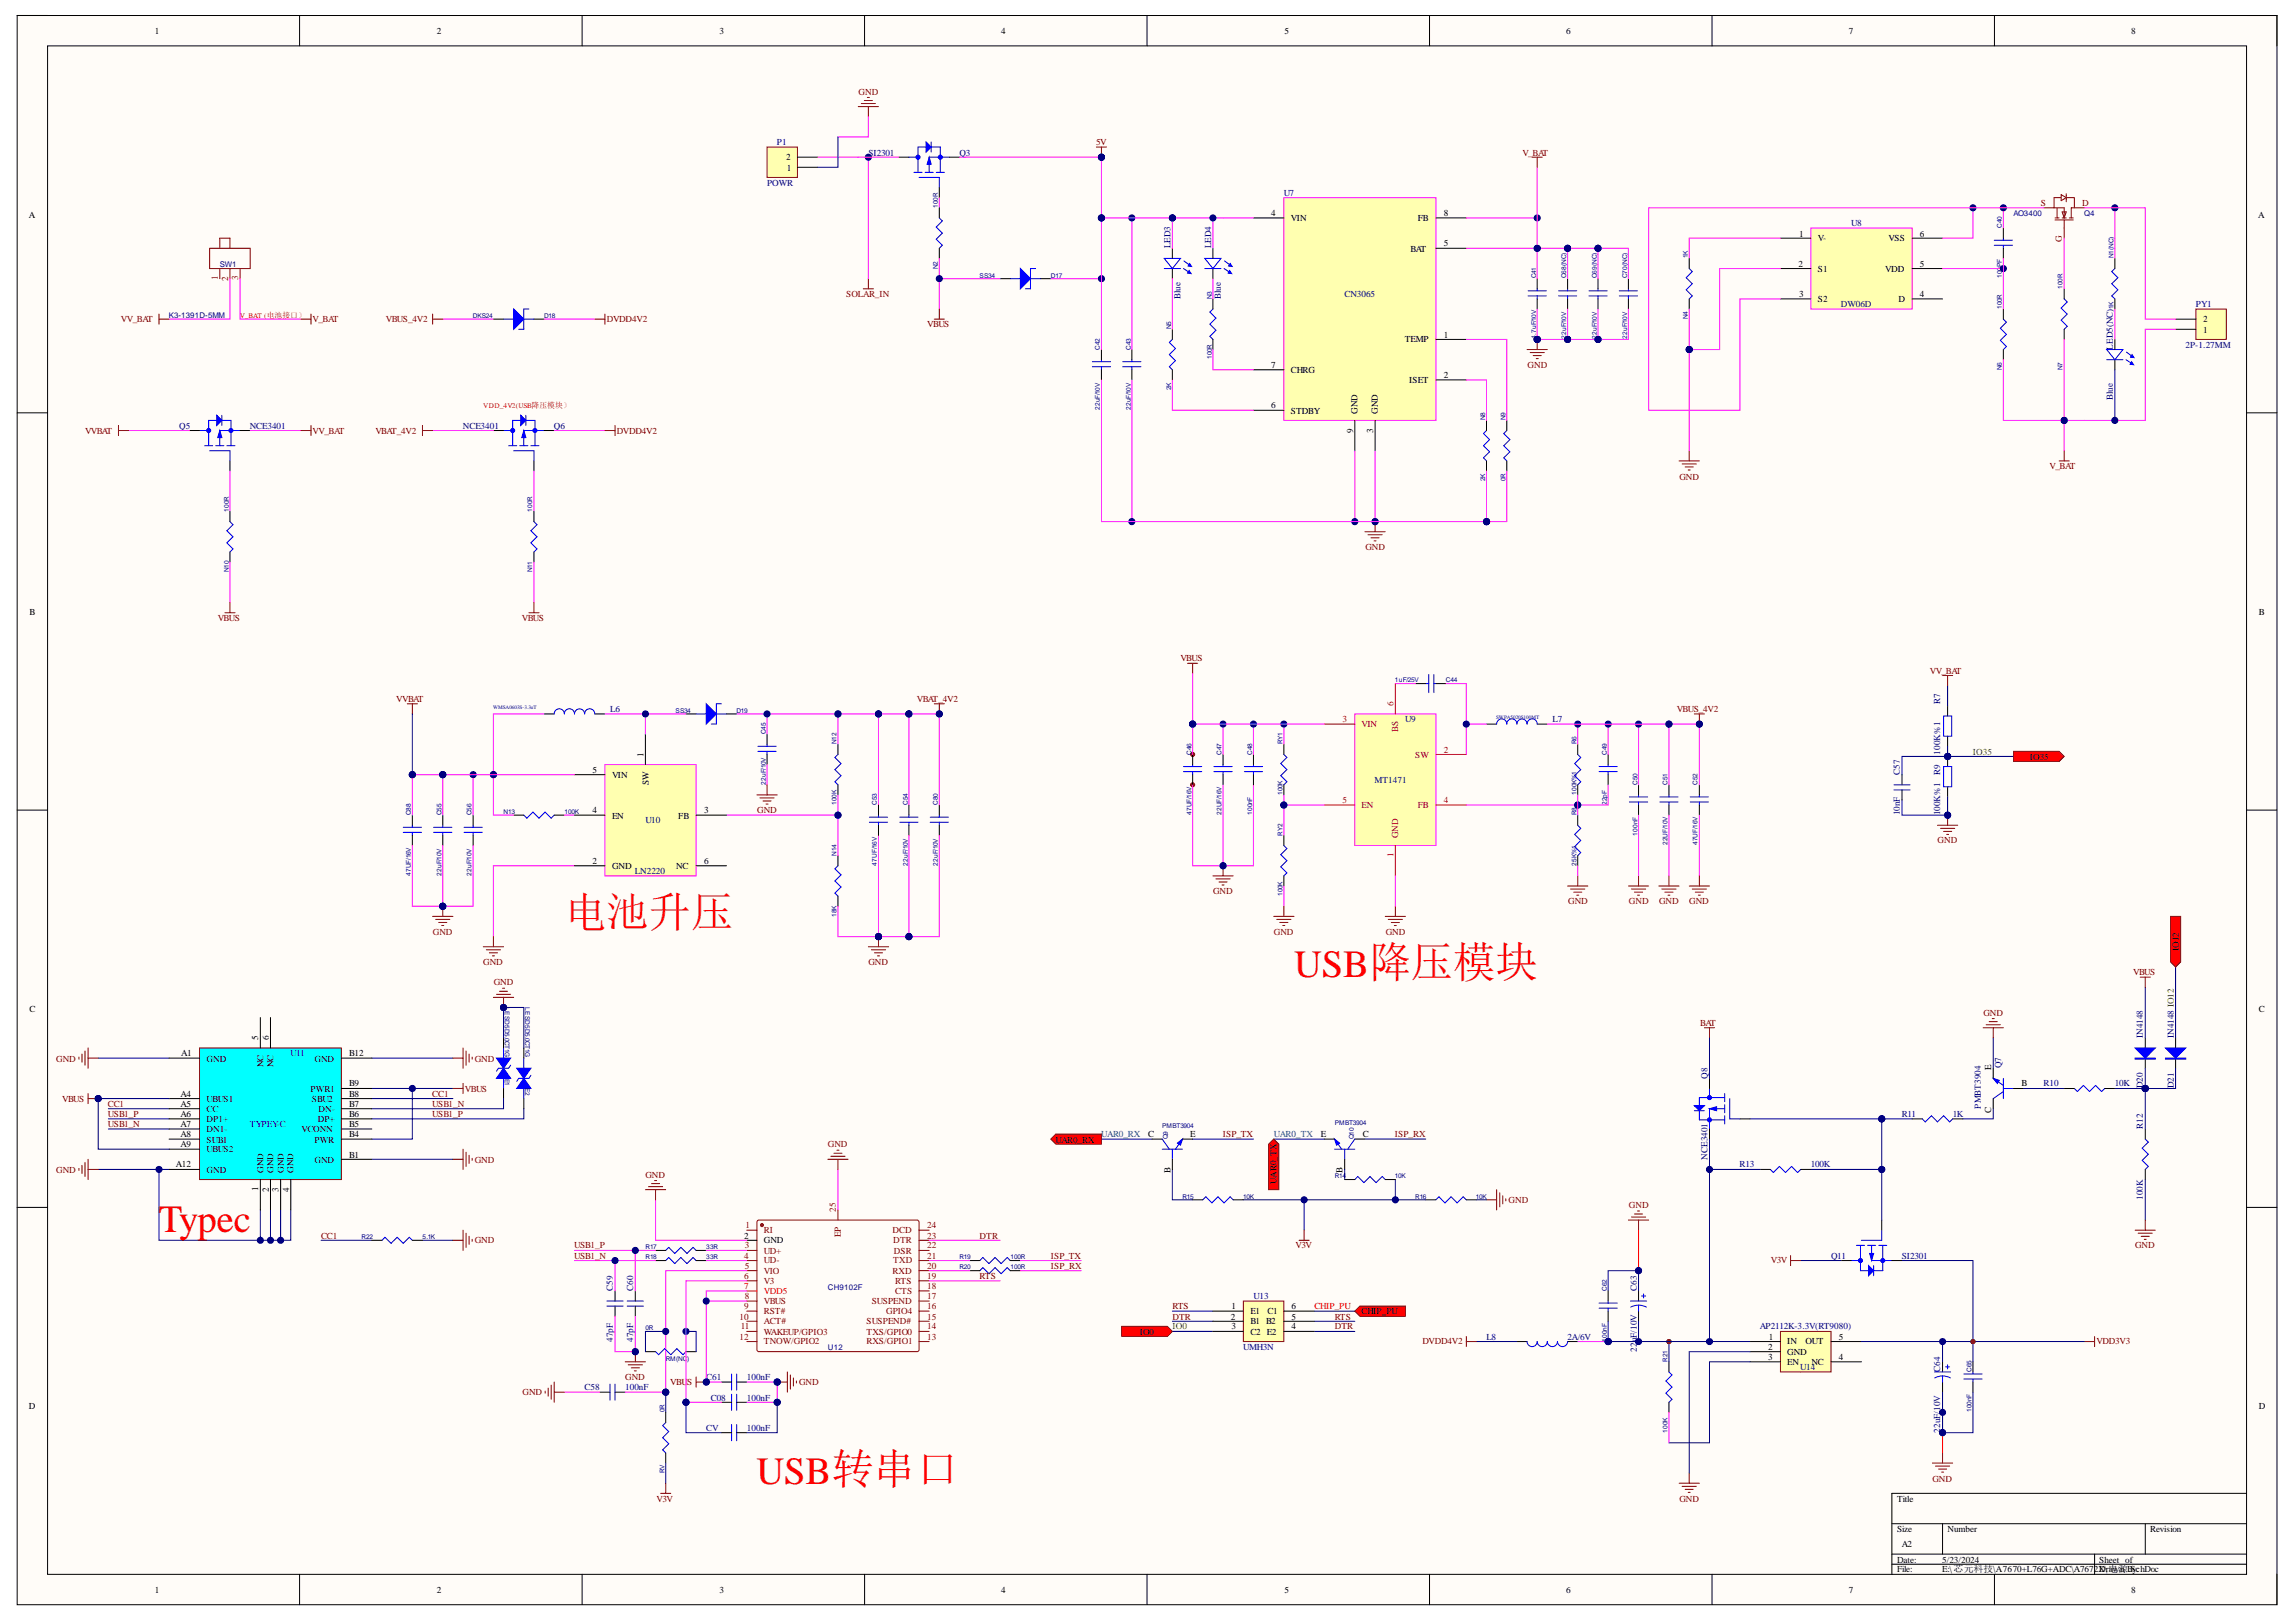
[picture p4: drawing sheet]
<svg xmlns="http://www.w3.org/2000/svg" width="297mm" height="210mm" viewBox="0 0 297 210" stroke-linecap="round" stroke-linejoin="round" font-family="sans-serif">
<defs><g id="words">
<text font-size="5.5" fill="#f00" x="73" y="120">电池升压</text>
<g font-size="5" fill="#f00">
<text x="167.4" y="126.5">USB降压模块</text>
<text x="20.6" y="159.4">Typec</text>
<text x="97.9" y="192">USB转串口</text>
</g>
<g font-size="1.2">
<text x="20.1" y="4.4">1</text>
<text x="56.5" y="4.4">2</text>
<text x="93.1" y="4.4">3</text>
<text x="129.5" y="4.4">4</text>
<text x="166.2" y="4.4">5</text>
<text x="202.6" y="4.4">6</text>
<text x="239.2" y="4.4">7</text>
<text x="275.7" y="4.4">8</text>
<text x="101.7" y="20.7">2</text>
<text x="101.8" y="22.1">1</text>
<text x="3.7" y="28.2">A</text>
<text x="164.5" y="28">4</text>
<text x="167" y="28.6">VIN</text>
<text x="183.4" y="28.6">FB</text>
<text x="186.8" y="28">8</text>
<text x="292.1" y="28.2">A</text>
<text x="182.5" y="32.6">BAT</text>
<text x="186.8" y="31.9">5</text>
<text x="232.7" y="34.5">2</text>
<text x="232.7" y="30.6">1</text>
<text x="235.2" y="31.2">V-</text>
<text x="235.2" y="35.2">S1</text>
<text x="243.9" y="35.2">VDD</text>
<text x="244.3" y="31.2">VSS</text>
<text x="248.4" y="30.6">6</text>
<text x="248.4" y="34.5">5</text>
<text x="232.7" y="38.5">3</text>
<text x="235.2" y="39.1">S2</text>
<text x="245.6" y="39.1">D</text>
<text x="248.4" y="38.5">4</text>
<text x="285" y="41.7">2</text>
<text x="164.5" y="47.6">7</text>
<text x="181.7" y="44.3">TEMP</text>
<text x="186.8" y="43.7">1</text>
<text x="285" y="43">1</text>
<text x="164.5" y="52.8">6</text>
<text x="167" y="48.3">CHRG</text>
<text x="167" y="53.5">STDBY</text>
<text x="175.6" y="53.5" transform="rotate(-90 175.6 53.5)">GND</text>
<text x="178.3" y="53.5" transform="rotate(-90 178.3 53.5)">GND</text>
<text x="182.3" y="49.5">ISET</text>
<text x="186.8" y="49">2</text>
<text x="175" y="56" transform="rotate(-90 175 56)">9</text>
<text x="177.7" y="56" transform="rotate(-90 177.7 56)">3</text>
<text x="3.8" y="79.6">B</text>
<text x="292.2" y="79.6">B</text>
<text x="76.6" y="100">5</text>
<text x="79.2" y="100.7">VIN</text>
<text x="83.2" y="97.9" transform="rotate(-90 83.2 97.9)">1</text>
<text x="83.9" y="101.6" transform="rotate(-90 83.9 101.6)">SW</text>
<text x="262.6" y="98.3">IO35</text>
<text x="76.6" y="105.3">4</text>
<text x="79.2" y="105.9">EN</text>
<text x="87.7" y="105.9">FB</text>
<text x="91.1" y="105.3">3</text>
<text x="76.6" y="111.8">2</text>
<text x="79.2" y="112.4">GND</text>
<text x="87.5" y="112.4">NC</text>
<text x="91.1" y="111.8">6</text>
<text x="281.9" y="123.1" transform="rotate(-90 281.9 123.1)">IO12</text>
<text x="3.8" y="131">C</text>
<text x="292.2" y="131">C</text>
<text x="23.4" y="136.7">A1</text>
<text x="26.7" y="137.4">GND</text>
<text x="33.4" y="134.6" transform="rotate(-90 33.4 134.6)">5</text>
<text x="34.8" y="134.6" transform="rotate(-90 34.8 134.6)">6</text>
<text x="40.7" y="137.4">GND</text>
<text x="45.2" y="136.7">B12</text>
<text x="23.4" y="141.9">A4</text>
<text x="23.4" y="143.2">A5</text>
<text x="26.7" y="142.6">UBUS1</text>
<text x="26.7" y="143.9">CC</text>
<text x="34.1" y="138.1" transform="rotate(-90 34.1 138.1)">NC</text>
<text x="35.4" y="138.1" transform="rotate(-90 35.4 138.1)">NC</text>
<text x="40.2" y="141.3">PWR1</text>
<text x="40.4" y="142.6">SBU2</text>
<text x="41.2" y="143.9">DN-</text>
<text x="45.2" y="143.2">B7</text>
<text x="45.2" y="141.9">B8</text>
<text x="45.2" y="140.6">B9</text>
<text x="257.6" y="144" transform="rotate(-90 257.6 144)">C</text>
<text x="257.6" y="138.5" transform="rotate(-90 257.6 138.5)">E</text>
<text x="261.5" y="140.6">B</text>
<text x="23.4" y="144.6">A6</text>
<text x="23.4" y="145.8">A7</text>
<text x="23.4" y="147.2">A8</text>
<text x="23.4" y="148.5">A9</text>
<text x="26.7" y="145.2">DP1+</text>
<text x="26.7" y="146.5">DN1-</text>
<text x="26.7" y="147.9">SUB1</text>
<text x="26.7" y="149.1">UBUS2</text>
<text x="39" y="146.5">VCONN</text>
<text x="40.7" y="147.9">PWR</text>
<text x="41.1" y="145.2">DP+</text>
<text x="45.2" y="149.8">B1</text>
<text x="45.2" y="147.2">B4</text>
<text x="45.2" y="145.8">B5</text>
<text x="45.2" y="144.6">B6</text>
<text x="136.5" y="147.9">UAR0_RX</text>
<text x="148.6" y="147.2">C</text>
<text x="154" y="147.2">E</text>
<text x="170.9" y="147.2">E</text>
<text x="176.3" y="147.2">C</text>
<text x="22.8" y="151.1">A12</text>
<text x="26.7" y="151.7">GND</text>
<text x="33.4" y="154.1" transform="rotate(-90 33.4 154.1)">1</text>
<text x="34.1" y="151.7" transform="rotate(-90 34.1 151.7)">GND</text>
<text x="34.8" y="154.2" transform="rotate(-90 34.8 154.2)">2</text>
<text x="35.4" y="151.7" transform="rotate(-90 35.4 151.7)">GND</text>
<text x="36" y="154.2" transform="rotate(-90 36 154.2)">3</text>
<text x="36.7" y="151.7" transform="rotate(-90 36.7 151.7)">GND</text>
<text x="37.4" y="154.3" transform="rotate(-90 37.4 154.3)">4</text>
<text x="38" y="151.7" transform="rotate(-90 38 151.7)">GND</text>
<text x="40.7" y="150.5">GND</text>
<text x="151.4" y="151.8" transform="rotate(-90 151.4 151.8)">B</text>
<text x="165.1" y="153.3" transform="rotate(-90 165.1 153.3)">UAR0_TX</text>
<text x="173.7" y="151.8" transform="rotate(-90 173.7 151.8)">B</text>
<text x="96.3" y="160.3">2</text>
<text x="98.8" y="160.9">GND</text>
<text x="147.5" y="172.7">IO0</text>
<text x="159.2" y="170.8">2</text>
<text x="159.3" y="169.4">1</text>
<text x="159.3" y="172">3</text>
<text x="161.8" y="170.1">E1</text>
<text x="161.8" y="171.4">B1 B2</text>
<text x="161.8" y="172.7">C2 E2</text>
<text x="164" y="170.1">C1</text>
<text x="167.1" y="172">4</text>
<text x="167.1" y="170.8">5</text>
<text x="167.1" y="169.4">6</text>
<text x="176.1" y="170.1">CHIP_PU</text>
<text x="228.9" y="173.4">1</text>
<text x="231.2" y="174">IN</text>
<text x="233.6" y="174">OUT</text>
<text x="237.9" y="173.4">5</text>
<text x="228.8" y="174.7">2</text>
<text x="228.8" y="176">3</text>
<text x="231.2" y="175.3">GND</text>
<text x="231.2" y="176.6">EN</text>
<text x="234.3" y="176.6">NC</text>
<text x="237.9" y="176">4</text>
<text x="3.7" y="182.3">D</text>
<text x="292.2" y="182.3">D</text>
<text x="245.4" y="194.4">Title</text>
<text x="245.4" y="198.2">Size</text>
<text x="245.4" y="202.2">Date:</text>
<text x="245.4" y="203.5">File:</text>
<text x="246" y="200.2">A2</text>
<text x="251.3" y="202.2">5/23/2024</text>
<text x="251.3" y="203.5">E:\芯元科技\A7670+L76G+ADC\A7672X\awn .SchDoc</text>
<text x="251.9" y="198.2">Number</text>
<text x="271.6" y="202.2">Sheet of</text>
<text x="271.6" y="203.5">Dr电源By:</text>
<text x="278.2" y="198.2">Revision</text>
<text x="20.1" y="206.1">1</text>
<text x="56.5" y="206.1">2</text>
<text x="93.1" y="206.1">3</text>
<text x="129.5" y="206.1">4</text>
<text x="166.2" y="206.1">5</text>
<text x="202.6" y="206.1">6</text>
<text x="239.2" y="206.1">7</text>
<text x="275.7" y="206.1">8</text>
</g>
<g font-size="1.2" fill="#800000">
<text x="111.1" y="12.3">GND</text>
<text x="141.8" y="18.8">5V</text>
<text x="197" y="20.1">V_BAT</text>
<text x="15.7" y="41.7">VV_BAT</text>
<text x="40.4" y="41.7">V_BAT</text>
<text x="49.9" y="41.7">VBUS_4V2</text>
<text x="78.5" y="41.7">DVDD4V2</text>
<text x="109.5" y="38.5">SOLAR_IN</text>
<text x="120" y="42.4">VBUS</text>
<text x="197.6" y="47.6">GND</text>
<text x="11" y="56.1">VVBAT</text>
<text x="40.4" y="56.1">VV_BAT</text>
<text x="48.6" y="56.1">VBAT_4V2</text>
<text x="79.8" y="56.1">DVDD4V2</text>
<text x="217.3" y="62.1">GND</text>
<text x="265.1" y="60.7">V_BAT</text>
<text x="176.7" y="71.2">GND</text>
<text x="28.2" y="80.3">VBUS</text>
<text x="67.5" y="80.3">VBUS</text>
<text x="152.7" y="85.6">VBUS</text>
<text x="249.7" y="87.2">VV_BAT</text>
<text x="51.3" y="90.8">VVBAT</text>
<text x="118.6" y="90.8">VBAT_4V2</text>
<text x="216.9" y="92.2">VBUS_4V2</text>
<text x="98" y="105.3">GND</text>
<text x="250.7" y="109.1">GND</text>
<text x="156.9" y="115.7">GND</text>
<text x="202.9" y="117">GND</text>
<text x="210.7" y="117">GND</text>
<text x="214.6" y="117">GND</text>
<text x="218.5" y="117">GND</text>
<text x="56" y="121">GND</text>
<text x="62.5" y="124.9">GND</text>
<text x="112.4" y="124.9">GND</text>
<text x="164.8" y="121">GND</text>
<text x="179.3" y="121">GND</text>
<text x="63.9" y="127.5">GND</text>
<text x="256.6" y="131.5">GND</text>
<text x="276" y="126.2">VBUS</text>
<text x="7.3" y="137.4">GND</text>
<text x="61.4" y="137.4">GND</text>
<text x="220" y="132.7">BAT</text>
<text x="8" y="142.6">VBUS</text>
<text x="14" y="143.2">CC1</text>
<text x="55.9" y="141.9">CC1</text>
<text x="55.9" y="143.2">USB1_N</text>
<text x="60.2" y="141.3">VBUS</text>
<text x="14" y="144.6">USB1_P</text>
<text x="14" y="145.8">USB1_N</text>
<text x="55.9" y="144.6">USB1_P</text>
<text x="107.1" y="148.5">GND</text>
<text x="158.2" y="147.2">ISP_TX</text>
<text x="180.5" y="147.2">ISP_RX</text>
<text x="7.3" y="151.7">GND</text>
<text x="61.4" y="150.5">GND</text>
<text x="83.5" y="152.4">GND</text>
<text x="195.2" y="155.6">GND</text>
<text x="41.5" y="160.3">CC1</text>
<text x="61.4" y="160.9">GND</text>
<text x="74.3" y="161.6">USB1_P</text>
<text x="126.7" y="160.3">DTR</text>
<text x="167.6" y="161.6">V3V</text>
<text x="210.7" y="156.3">GND</text>
<text x="276.2" y="161.6">GND</text>
<text x="74.3" y="162.9">USB1_N</text>
<text x="126.7" y="165.5">RTS</text>
<text x="136" y="162.9">ISP_TX</text>
<text x="136" y="164.2">ISP_RX</text>
<text x="229.1" y="163.5">V3V</text>
<text x="151.7" y="170.8">DTR</text>
<text x="151.7" y="169.4">RTS</text>
<text x="172.7" y="172">DTR</text>
<text x="172.7" y="170.8">RTS</text>
<text x="184" y="174">DVDD4V2</text>
<text x="271.2" y="174">VDD3V3</text>
<text x="80.9" y="178.6">GND</text>
<text x="86.7" y="179.2">VBU</text>
<text x="88.9" y="179.2">S</text>
<text x="103.4" y="179.2">GND</text>
<text x="231.6" y="174.7">GND</text>
<text x="67.6" y="180.6">GND</text>
<text x="250" y="191.7">GND</text>
<text x="84.9" y="194.4">V3V</text>
<text x="217.3" y="194.4">GND</text>
</g>
<g font-size="1.2" fill="#000080">
<text x="100.5" y="18.8">P1</text>
<text x="112.4" y="20.1">SI2301</text>
<text x="124.1" y="20.1">Q3</text>
<text x="99.2" y="24">POWR</text>
<text x="166.1" y="25.4">U7</text>
<text x="239.5" y="29.3">U8</text>
<text x="151.4" y="32.1" transform="rotate(-90 151.4 32.1)">LED3</text>
<text x="156.7" y="32.1" transform="rotate(-90 156.7 32.1)">LED4</text>
<text x="152.7" y="38.6" transform="rotate(-90 152.7 38.6)">Blue</text>
<text x="158" y="38.6" transform="rotate(-90 158 38.6)">Blue</text>
<text x="173.9" y="38.5">CN3065</text>
<text x="238.2" y="39.7">DW06D</text>
<text x="284.1" y="39.7">PY1</text>
<text x="273.4" y="45.2" transform="rotate(-90 273.4 45.2)">LED5(NC)</text>
<text x="282.7" y="45">2P-1.27MM</text>
<text x="273.4" y="51.7" transform="rotate(-90 273.4 51.7)">Blue</text>
<text x="23.2" y="55.5">Q5</text>
<text x="32.3" y="55.5">NCE3401</text>
<text x="59.9" y="55.5">NCE3401</text>
<text x="71.7" y="55.5">Q6</text>
<text x="78.9" y="92.2">L6</text>
<text x="181.8" y="93.4">U9</text>
<text x="200.8" y="93.4">L7</text>
<text x="251" y="91.1" transform="rotate(-90 251 91.1)">R7</text>
<text x="177.8" y="101.3">MT1471</text>
<text x="245.8" y="100.3" transform="rotate(-90 245.8 100.3)">C57</text>
<text x="251" y="100.3" transform="rotate(-90 251 100.3)">R9</text>
<text x="251" y="97.6" transform="rotate(-90 251 97.6)">100K%1</text>
<text x="83.5" y="106.5">U10</text>
<text x="245.8" y="105.5" transform="rotate(-90 245.8 105.5)">10nF</text>
<text x="251" y="105.5" transform="rotate(-90 251 105.5)">100K%1</text>
<text x="82.1" y="113.1">LN2220</text>
<text x="37.6" y="136.7">U11</text>
<text x="277.2" y="134.3" transform="rotate(-90 277.2 134.3)">IN4148</text>
<text x="281.2" y="134.3" transform="rotate(-90 281.2 134.3)">IN4148 IO12</text>
<text x="220.9" y="139.6" transform="rotate(-90 220.9 139.6)">Q8</text>
<text x="256.3" y="143.5" transform="rotate(-90 256.3 143.5)">PMBT3904</text>
<text x="258.9" y="138.2" transform="rotate(-90 258.9 138.2)">Q7</text>
<text x="264.4" y="140.6">R10</text>
<text x="273.6" y="140.6">10K</text>
<text x="277.2" y="140.8" transform="rotate(-90 277.2 140.8)">D20</text>
<text x="281.2" y="140.8" transform="rotate(-90 281.2 140.8)">D21</text>
<text x="32.3" y="145.8">TYPEY-C</text>
<text x="246" y="144.6">R11</text>
<text x="252.6" y="144.6">1K</text>
<text x="277.2" y="146.1" transform="rotate(-90 277.2 146.1)">R12</text>
<text x="220.9" y="150.1" transform="rotate(-90 220.9 150.1)">NCE3401</text>
<text x="225" y="151.1">R13</text>
<text x="234.3" y="151.1">100K</text>
<text x="277.2" y="155.3" transform="rotate(-90 277.2 155.3)">100K</text>
<text x="79.3" y="167" transform="rotate(-90 79.3 167)">C59</text>
<text x="81.9" y="167" transform="rotate(-90 81.9 167)">C60</text>
<text x="211.8" y="167" transform="rotate(-90 211.8 167)">C63</text>
<text x="236.9" y="162.9">Q11</text>
<text x="246" y="162.9">SI2301</text>
<text x="79.3" y="173.6" transform="rotate(-90 79.3 173.6)">47pF</text>
<text x="81.9" y="173.6" transform="rotate(-90 81.9 173.6)">47pF</text>
<text x="162.2" y="168.1">U13</text>
<text x="192.3" y="173.4">L8</text>
<text x="202.8" y="173.4">2A/6V</text>
<text x="227.7" y="172">AP2112K-3.3V(RT9080)</text>
<text x="75.6" y="179.9">C58</text>
<text x="80.9" y="179.9">100nF</text>
<text x="91.4" y="178.6">C61</text>
<text x="96.6" y="178.6">100nF</text>
<text x="160.8" y="174.7">UMH3N</text>
<text x="211.8" y="174.9" transform="rotate(-90 211.8 174.9)">22uF/10V</text>
<text x="232.9" y="177.3">U14</text>
<text x="251" y="177.5" transform="rotate(-90 251 177.5)">C64</text>
<text x="91.4" y="185.1">CV</text>
<text x="92" y="181.3">C08</text>
<text x="96.6" y="181.3">100nF</text>
<text x="96.6" y="185.1">100nF</text>
<text x="251" y="185.4" transform="rotate(-90 251 185.4)">22uF/10V</text>
</g>
<g font-size="1.2" fill="#800">
<text x="264" y="26.6">S</text>
<text x="269.4" y="26.6">D</text>
<text x="266.8" y="31.4" transform="rotate(-90 266.8 31.4)">G</text>
<text x="28.2" y="36.3" transform="rotate(-90 28.2 36.3)">1</text>
<text x="29.5" y="36.4" transform="rotate(-90 29.5 36.4)">2</text>
<text x="30.8" y="36.3" transform="rotate(-90 30.8 36.3)">3</text>
<text x="96.4" y="161.6">3</text>
<text x="96.4" y="158.9">1</text>
<text x="98.8" y="159.6">RI</text>
<text x="108.1" y="156.8" transform="rotate(-90 108.1 156.8)">25</text>
<text x="108.8" y="160.1" transform="rotate(-90 108.8 160.1)">EP</text>
<text x="115.5" y="159.6">DCD</text>
<text x="115.6" y="160.9">DTR</text>
<text x="120" y="161.6">22</text>
<text x="120" y="160.3">23</text>
<text x="120" y="158.9">24</text>
<text x="96.3" y="162.9">4</text>
<text x="96.3" y="165.5">6</text>
<text x="96.4" y="164.2">5</text>
<text x="98.8" y="162.2">UD+</text>
<text x="98.8" y="163.5">UD-</text>
<text x="98.8" y="164.9">VIO</text>
<text x="98.8" y="166.1">V3</text>
<text x="115.5" y="164.9">RXD</text>
<text x="115.6" y="163.5">TXD</text>
<text x="115.7" y="162.2">DSR</text>
<text x="115.8" y="167.5">CTS</text>
<text x="115.8" y="166.1">RTS</text>
<text x="120" y="166.8">18</text>
<text x="120" y="165.5">19</text>
<text x="120" y="164.2">20</text>
<text x="120" y="162.9">21</text>
<text x="95.7" y="170.8">10</text>
<text x="95.7" y="173.4">12</text>
<text x="95.9" y="172">11</text>
<text x="96.3" y="169.4">9</text>
<text x="96.4" y="168.1">8</text>
<text x="98.8" y="168.7">VBUS</text>
<text x="98.8" y="170.1">RST#</text>
<text x="98.8" y="171.4">ACT#</text>
<text x="98.8" y="172.7">WAKEUP/GPIO3</text>
<text x="98.8" y="174">TNOW/GPIO2</text>
<text x="112.1" y="174">RXS/GPIO1</text>
<text x="112.1" y="172.7">TXS/GPIO0</text>
<text x="112.1" y="171.4">SUSPEND#</text>
<text x="112.8" y="168.7">SUSPEND</text>
<text x="114.6" y="170.1">GPIO4</text>
<text x="120" y="173.4">13</text>
<text x="120" y="172">14</text>
<text x="120" y="170.8">15</text>
<text x="120" y="169.4">16</text>
<text x="120" y="168.1">17</text>
</g>
<g font-size="1.2" fill="#bf0000">
<text x="173.7" y="93.4">3</text>
<text x="176.1" y="94.1">VIN</text>
<text x="180.3" y="91.3" transform="rotate(-90 180.3 91.3)">6</text>
<text x="180.9" y="94.7" transform="rotate(-90 180.9 94.7)">BS</text>
<text x="183.1" y="98.1">SW</text>
<text x="186.8" y="97.4">2</text>
<text x="173.7" y="103.9">5</text>
<text x="176.1" y="104.6">EN</text>
<text x="183.4" y="104.6">FB</text>
<text x="186.8" y="103.9">4</text>
<text x="180.3" y="110.9" transform="rotate(-90 180.3 110.9)">1</text>
<text x="180.9" y="108.5" transform="rotate(-90 180.9 108.5)">GND</text>
</g>
<g font-size="1.2" fill="#00bf00">
<text x="255.2" y="97.6">IO35</text>
<text x="151.7" y="172">IO0</text>
</g>
<g font-size="1.2" fill="#008080">
<text x="142.5" y="147.2">UAR0_RX</text>
<text x="164.8" y="147.2">UAR0_TX</text>
</g>
<g font-size="1.2" fill="#f00">
<text x="96.3" y="166.8">7</text>
<text x="98.8" y="167.5">VDD5</text>
<text x="170.1" y="169.4">CHIP_PU</text>
</g>
<g font-size="1" fill="#000080">
<text x="260.5" y="28">AO3400</text>
<text x="269.6" y="28">Q4</text>
<text x="28.4" y="34.5">SW1</text>
<text x="21.8" y="41.1">K3-1391D-5MM</text>
<text x="107.1" y="166.9">CH9102F</text>
<text x="107.1" y="174.7">U12</text>
</g>
<g font-size=".9" fill="#f00">
<text x="31" y="41.1">V_BAT (电池接口）</text>
<text x="62.5" y="52.8">VDD_4V2(USB降压模块）</text>
</g>
<g font-size=".8" fill="#000080">
<text x="121.3" y="26.9" transform="rotate(-90 121.3 26.9)">100R</text>
<text x="259" y="29.5" transform="rotate(-90 259 29.5)">C40</text>
<text x="121.3" y="34.8" transform="rotate(-90 121.3 34.8)">N2</text>
<text x="126.7" y="35.9">SS34</text>
<text x="136" y="35.9">D17</text>
<text x="218.4" y="33.4" transform="rotate(-90 218.4 33.4)">1K</text>
<text x="259" y="34.6" transform="rotate(-90 259 34.6)">PF</text>
<text x="273.4" y="33.4" transform="rotate(-90 273.4 33.4)">N1(NC)</text>
<text x="61.2" y="41.2">DKS24</text>
<text x="70.4" y="41.2">D18</text>
<text x="156.8" y="38.6" transform="rotate(-90 156.8 38.6)">N3</text>
<text x="198.7" y="36" transform="rotate(-90 198.7 36)">C41</text>
<text x="202.6" y="36" transform="rotate(-90 202.6 36)">C68(NC)</text>
<text x="206.6" y="36" transform="rotate(-90 206.6 36)">C69(NC)</text>
<text x="210.5" y="36" transform="rotate(-90 210.5 36)">C70(NC)</text>
<text x="218.4" y="41.3" transform="rotate(-90 218.4 41.3)">N4</text>
<text x="259" y="40" transform="rotate(-90 259 40)">100R</text>
<text x="259" y="36" transform="rotate(-90 259 36)">100</text>
<text x="266.8" y="37.4" transform="rotate(-90 266.8 37.4)">100R</text>
<text x="273.4" y="40" transform="rotate(-90 273.4 40)">1K</text>
<text x="142.3" y="45.2" transform="rotate(-90 142.3 45.2)">C42</text>
<text x="146.3" y="45.2" transform="rotate(-90 146.3 45.2)">C43</text>
<text x="151.5" y="42.6" transform="rotate(-90 151.5 42.6)">N5</text>
<text x="156.8" y="46.5" transform="rotate(-90 156.8 46.5)">100R</text>
<text x="198.7" y="43.9" transform="rotate(-90 198.7 43.9)">4.7uF/10V</text>
<text x="202.6" y="43.9" transform="rotate(-90 202.6 43.9)">22uF/10V</text>
<text x="206.6" y="43.9" transform="rotate(-90 206.6 43.9)">22uF/10V</text>
<text x="210.5" y="43.9" transform="rotate(-90 210.5 43.9)">22uF/10V</text>
<text x="259" y="47.9" transform="rotate(-90 259 47.9)">N6</text>
<text x="266.8" y="47.9" transform="rotate(-90 266.8 47.9)">N7</text>
<text x="142.3" y="53.1" transform="rotate(-90 142.3 53.1)">22uF/10V</text>
<text x="146.3" y="53.1" transform="rotate(-90 146.3 53.1)">22uF/10V</text>
<text x="151.5" y="50.5" transform="rotate(-90 151.5 50.5)">2K</text>
<text x="192.1" y="54.4" transform="rotate(-90 192.1 54.4)">N8</text>
<text x="194.8" y="54.4" transform="rotate(-90 194.8 54.4)">N9</text>
<text x="192.1" y="62.2" transform="rotate(-90 192.1 62.2)">2K</text>
<text x="194.8" y="62.2" transform="rotate(-90 194.8 62.2)">0R</text>
<text x="29.6" y="66.2" transform="rotate(-90 29.6 66.2)">100R</text>
<text x="68.9" y="66.2" transform="rotate(-90 68.9 66.2)">100R</text>
<text x="29.6" y="74.1" transform="rotate(-90 29.6 74.1)">N10</text>
<text x="68.9" y="74.1" transform="rotate(-90 68.9 74.1)">N11</text>
<text x="180.5" y="88.3">1uF/25V</text>
<text x="187.1" y="88.3">C44</text>
<text x="87.4" y="92.2">SS34</text>
<text x="95.3" y="92.2">D19</text>
<text x="99.1" y="95" transform="rotate(-90 99.1 95)">C45</text>
<text x="99.1" y="101.5" transform="rotate(-90 99.1 101.5)">22uF/10V</text>
<text x="108.2" y="96.3" transform="rotate(-90 108.2 96.3)">N12</text>
<text x="154.1" y="97.6" transform="rotate(-90 154.1 97.6)">C46</text>
<text x="158" y="97.6" transform="rotate(-90 158 97.6)">C47</text>
<text x="162" y="97.6" transform="rotate(-90 162 97.6)">C48</text>
<text x="165.9" y="96.3" transform="rotate(-90 165.9 96.3)">RY1</text>
<text x="204" y="96.3" transform="rotate(-90 204 96.3)">R6</text>
<text x="207.9" y="97.6" transform="rotate(-90 207.9 97.6)">C49</text>
<text x="211.8" y="101.5" transform="rotate(-90 211.8 101.5)">C50</text>
<text x="215.7" y="101.5" transform="rotate(-90 215.7 101.5)">C51</text>
<text x="219.6" y="101.5" transform="rotate(-90 219.6 101.5)">C52</text>
<text x="53.1" y="105.5" transform="rotate(-90 53.1 105.5)">C88</text>
<text x="57.1" y="105.5" transform="rotate(-90 57.1 105.5)">C55</text>
<text x="61" y="105.5" transform="rotate(-90 61 105.5)">C56</text>
<text x="65.1" y="105.3">N13</text>
<text x="73" y="105.3">100K</text>
<text x="108.2" y="104.2" transform="rotate(-90 108.2 104.2)">100K</text>
<text x="113.5" y="104.2" transform="rotate(-90 113.5 104.2)">C53</text>
<text x="117.4" y="104.2" transform="rotate(-90 117.4 104.2)">C54</text>
<text x="121.3" y="104.2" transform="rotate(-90 121.3 104.2)">C80</text>
<text x="154.1" y="105.5" transform="rotate(-90 154.1 105.5)">47UF/16V</text>
<text x="158" y="105.5" transform="rotate(-90 158 105.5)">22UF/16V</text>
<text x="162" y="105.5" transform="rotate(-90 162 105.5)">100nF</text>
<text x="165.9" y="102.9" transform="rotate(-90 165.9 102.9)">100K</text>
<text x="204" y="105.5" transform="rotate(-90 204 105.5)">R8</text>
<text x="204" y="102.9" transform="rotate(-90 204 102.9)">100K%1</text>
<text x="207.9" y="104.2" transform="rotate(-90 207.9 104.2)">22pF</text>
<text x="53.1" y="113.4" transform="rotate(-90 53.1 113.4)">47UF/16V</text>
<text x="57.1" y="113.4" transform="rotate(-90 57.1 113.4)">22uF/10V</text>
<text x="61" y="113.4" transform="rotate(-90 61 113.4)">22uF/10V</text>
<text x="108.2" y="110.7" transform="rotate(-90 108.2 110.7)">N14</text>
<text x="113.5" y="112" transform="rotate(-90 113.5 112)">47UF/16V</text>
<text x="117.4" y="112" transform="rotate(-90 117.4 112)">22uF/10V</text>
<text x="121.3" y="112" transform="rotate(-90 121.3 112)">22uF/10V</text>
<text x="165.9" y="108.1" transform="rotate(-90 165.9 108.1)">RY2</text>
<text x="204" y="112" transform="rotate(-90 204 112)">25K%1</text>
<text x="211.8" y="108.1" transform="rotate(-90 211.8 108.1)">100nF</text>
<text x="215.7" y="109.4" transform="rotate(-90 215.7 109.4)">22UF/10V</text>
<text x="219.6" y="109.4" transform="rotate(-90 219.6 109.4)">47UF/16V</text>
<text x="108.2" y="118.6" transform="rotate(-90 108.2 118.6)">18K</text>
<text x="165.9" y="116" transform="rotate(-90 165.9 116)">100K</text>
<text x="65.3" y="130.4" transform="rotate(90 65.3 130.4)">LESD5D5.0CT1G</text>
<text x="67.9" y="130.4" transform="rotate(90 67.9 130.4)">LESD5D5.0CT1G</text>
<text x="65.3" y="139.6" transform="rotate(90 65.3 139.6)">E1</text>
<text x="67.9" y="140.8" transform="rotate(90 67.9 140.8)">E2</text>
<text x="150.3" y="145.9">PMBT3904</text>
<text x="151.1" y="147.4" transform="rotate(-90 151.1 147.4)">Q9</text>
<text x="172.7" y="145.6">PMBT3904</text>
<text x="175.1" y="147.4" transform="rotate(-90 175.1 147.4)">Q10</text>
<text x="153" y="155.1">R15</text>
<text x="160.8" y="155.1">10K</text>
<text x="172.7" y="152.5">R14</text>
<text x="180.5" y="152.5">10K</text>
<text x="183.1" y="155.1">R16</text>
<text x="190.9" y="155.1">10K</text>
<text x="46.8" y="160.4">R22</text>
<text x="54.7" y="160.4">5.1K</text>
<text x="83.5" y="161.6">R17</text>
<text x="91.4" y="161.6">33R</text>
<text x="83.5" y="163">R18</text>
<text x="91.4" y="163">33R</text>
<text x="124.1" y="164.3">R20</text>
<text x="124.1" y="163">R19</text>
<text x="130.7" y="164.3">100R</text>
<text x="130.7" y="163">100R</text>
<text x="207.9" y="167" transform="rotate(-90 207.9 167)">C62</text>
<text x="83.5" y="172.1">0R</text>
<text x="207.9" y="173.6" transform="rotate(-90 207.9 173.6)">100nF</text>
<text x="86.1" y="176.1">RM(NC</text>
<text x="88.9" y="176.1">)</text>
<text x="215.7" y="176.3" transform="rotate(-90 215.7 176.3)">R21</text>
<text x="255.1" y="177.5" transform="rotate(-90 255.1 177.5)">C65</text>
<text x="86" y="182.8" transform="rotate(-90 86 182.8)">0R</text>
<text x="215.7" y="185.4" transform="rotate(-90 215.7 185.4)">100K</text>
<text x="255.1" y="182.8" transform="rotate(-90 255.1 182.8)">100nF</text>
<text x="86" y="190.6" transform="rotate(-90 86 190.6)">RV</text>
</g>
<g font-size=".7" fill="#000080">
<text x="63.8" y="91.7">WMSA0603S-3.3uT</text>
<text x="193.6" y="93">SWPA5020S100MT</text>
</g>
</g></defs>
<path d="M2.2 2h292.4v205.7h-292.4z" fill-rule="evenodd" fill="#fffcf8"/>
<path d="M2.2 2h292.4v205.7h-292.4z" fill="none" stroke="#000" stroke-width=".13"/>
<path d="M6.2 5.9h284.4v197.8h-284.4z" fill-rule="evenodd" fill="#fffcf8"/>
<g fill="none" stroke="#000" stroke-width=".13">
<path d="M2.2 2h3.9M6.2 5.9h284.4v197.8h-284.4zM38.8 2v3.9M75.3 2v3.9M111.8 2v3.9M148.4 2v3.9M184.9 2v3.9M221.5 2v3.9M258 2v3.9M290.6 2h4v3.9M2.2 53.4h3.9M290.6 53.4h4"/>
<path d="M2.2 104.8h3.9M290.6 104.8h4M2.2 156.2h3.9M290.6 156.2h4M244.8 197.2h45.8M251.3 197.2v3.9M277.5 197.2v3.9M290.6 193.3h-45.8v10.4M38.8 203.7v4M75.3 203.7v4M111.9 203.7v4M148.4 203.7v4"/>
<path d="M184.9 203.7v4M221.5 203.7v4M244.8 201.1h45.8M244.8 202.4h45.8M258 203.7v4M271 201.1v2.6M294.6 203.7v4"/>
</g>
<circle cx="215.9" cy="173.6" r=".26" fill="#000080"/>
<circle cx="215.9" cy="173.6" r=".26" fill="none" stroke="#000080" stroke-width=".13"/>
<circle cx="255.2" cy="173.6" r=".26" fill="#000080"/>
<circle cx="255.2" cy="173.6" r=".26" fill="none" stroke="#000080" stroke-width=".13"/>
<path d="M166.1 25.6h19.7v28.8h-19.7z" fill-rule="evenodd" fill="#ffffb0"/>
<path d="M166.1 25.6h19.7v28.8h-19.7z" fill="none" stroke="#f0f" stroke-width=".13"/>
<path d="M162.2 28.2h3.9M185.8 28.2h3.9M185.8 32.1h3.9M162.2 47.9h3.9M162.2 53.1h3.9M175.3 54.4v3.9M177.9 54.4v3.9M185.8 49.2h3.9M185.8 43.9h3.9" fill="none" stroke="#000" stroke-width=".13"/>
<path d="M155.9 33.4h2.1l-1.1 1.4z" fill="#fff"/>
<path d="M155.9 33.4h2.1l-1.1 1.4zM155.9 34.8h2.1M158.4 34.8l.7 .5" fill="none" stroke="#00f" stroke-width=".13"/>
<path d="M156.9 32.1v1.3M156.9 34.8v1.3" fill="none" stroke="#000" stroke-width=".13"/>
<path d="M159.1 35l.2 .4-.4-.1z" fill="#00f"/>
<path d="M158.4 33.8l.8 .6M159.1 35l.2 .4-.4-.1z" fill="none" stroke="#00f" stroke-width=".13"/>
<path d="M159.1 34.1l.3 .4-.5-.1z" fill="#00f"/>
<path d="M159.1 34.1l.3 .4-.5-.1z" fill="none" stroke="#00f" stroke-width=".13"/>
<path d="M150.6 33.4h2.1l-1 1.4z" fill="#fff"/>
<path d="M150.6 33.4h2.1l-1 1.4zM150.6 34.8h2.1M153.1 34.8l.8 .5" fill="none" stroke="#00f" stroke-width=".13"/>
<path d="M151.7 32.1v1.3M151.7 34.8v1.3" fill="none" stroke="#000" stroke-width=".13"/>
<path d="M153.8 35l.3 .4-.5-.1z" fill="#00f"/>
<path d="M153.2 33.8l.8 .6M153.8 35l.3 .4-.5-.1z" fill="none" stroke="#00f" stroke-width=".13"/>
<path d="M153.9 34.1l.3 .4-.5-.1z" fill="#00f"/>
<path d="M153.9 34.1l.3 .4-.5-.1zM156.9 40l-.4 .4 .8 .8-.8 .8 .8 .7-.8 .8 .4 .4M141.3 47.5h2.4M141.3 46.8h2.4M142.5 46.5v.3M142.5 47.5v.4M145.2 47.5h2.4M145.2 46.8h2.4M146.4 46.5v.3M146.4 47.5v.4M151.7 43.9l-.4 .4 .8 .8-.8 .8 .8 .8-.8 .8 .4 .4" fill="none" stroke="#00f" stroke-width=".13"/>
<path d="M156.9 38.7v1.3M142.5 45.2v1.3M142.5 47.9v1.3M146.4 45.2v1.3M146.4 47.9v1.3M151.7 42.6v1.3M151.7 47.9v1.3M156.9 43.9v1.3" fill="none" stroke="#000" stroke-width=".13"/>
<path d="M151.7 36.1v6.5M151.7 28.2h6.5M156.9 36.1v2.6M151.7 49.2v3.9h10.5M156.9 45.2v2.7h5.3" fill="none" stroke="#f0f" stroke-width=".13"/>
<circle cx="151.7" cy="28.2" r=".39" fill="#000080"/>
<circle cx="151.7" cy="28.2" r=".39" fill="none" stroke="#000080" stroke-width=".13"/>
<path d="M175.3 58.3v9.2" fill="none" stroke="#f0f" stroke-width=".13"/>
<circle cx="175.3" cy="67.5" r=".39" fill="#000080"/>
<circle cx="175.3" cy="67.5" r=".39" fill="none" stroke="#000080" stroke-width=".13"/>
<path d="M146.4 49.2v18.3" fill="none" stroke="#f0f" stroke-width=".13"/>
<circle cx="146.4" cy="67.5" r=".39" fill="#000080"/>
<circle cx="146.4" cy="67.5" r=".39" fill="none" stroke="#000080" stroke-width=".13"/>
<path d="M192.3 55.7l-.4 .4 .8 .8-.8 .8 .8 .8-.8 .7 .4 .4M194.9 55.7l-.4 .4 .8 .8-.8 .8 .8 .8-.8 .7 .4 .4" fill="none" stroke="#00f" stroke-width=".13"/>
<path d="M192.3 54.4v1.3M192.3 59.6v1.3M194.9 54.4v1.3M194.9 59.6v1.3" fill="none" stroke="#000" stroke-width=".13"/>
<path d="M177.9 58.3v9.2" fill="none" stroke="#f0f" stroke-width=".13"/>
<circle cx="177.9" cy="67.5" r=".39" fill="#000080"/>
<circle cx="177.9" cy="67.5" r=".39" fill="none" stroke="#000080" stroke-width=".13"/>
<path d="M189.7 49.2h2.6v5.2M189.7 43.9h5.2v10.5M194.9 60.9v6.6h-2.6" fill="none" stroke="#f0f" stroke-width=".13"/>
<circle cx="192.3" cy="67.5" r=".4" fill="#000080"/>
<circle cx="192.3" cy="67.5" r=".4" fill="none" stroke="#000080" stroke-width=".13"/>
<path d="M197.7 38.3h2.4M197.7 37.6h2.4M198.9 37.4v.2M198.9 38.3v.4" fill="none" stroke="#00f" stroke-width=".13"/>
<path d="M198.9 36.1v1.3M198.9 38.7v1.3" fill="none" stroke="#000" stroke-width=".13"/>
<circle cx="198.9" cy="43.9" r=".39" fill="#000080"/>
<circle cx="198.9" cy="43.9" r=".39" fill="none" stroke="#000080" stroke-width=".13"/>
<path d="M189.7 32.1h9.2" fill="none" stroke="#f0f" stroke-width=".13"/>
<circle cx="198.9" cy="32.1" r=".39" fill="#000080"/>
<circle cx="198.9" cy="32.1" r=".39" fill="none" stroke="#000080" stroke-width=".13"/>
<path d="M197.6 45.2h2.6M198 45.6h1.8M198.4 46h1M198.7 46.4h.3M198.9 43.9v1.3" fill="none" stroke="#800000" stroke-width=".13"/>
<circle cx="198.9" cy="43.9" r=".39" fill="#000080"/>
<circle cx="198.9" cy="43.9" r=".39" fill="none" stroke="#000080" stroke-width=".13"/>
<path d="M198.9 40v3.9" fill="none" stroke="#f0f" stroke-width=".13"/>
<circle cx="198.9" cy="43.9" r=".39" fill="#000080"/>
<circle cx="198.9" cy="43.9" r=".39" fill="none" stroke="#000080" stroke-width=".13"/>
<path d="M176.6 68.8h2.6M177 69.2h1.8M177.4 69.6h1M177.8 70h.2M177.9 67.5v1.3" fill="none" stroke="#800000" stroke-width=".13"/>
<circle cx="177.9" cy="67.5" r=".39" fill="#000080"/>
<circle cx="177.9" cy="67.5" r=".39" fill="none" stroke="#000080" stroke-width=".13"/>
<path d="M132 34.8l1.3 1.3-1.3 1.3z" fill="#00f"/>
<path d="M130.7 36.1h1.3M132 34.8l1.3 1.3-1.3 1.3zM133.3 36.1h1.3M134 34.8h-.7v2.6h-.6" fill="none" stroke="#00f" stroke-width=".13"/>
<path d="M129.4 36.1h1.3M134.6 36.1h1.3" fill="none" stroke="#000" stroke-width=".13"/>
<path d="M135.9 36.1h6.6" fill="none" stroke="#f0f" stroke-width=".13"/>
<circle cx="142.5" cy="36.1" r=".39" fill="#000080"/>
<circle cx="142.5" cy="36.1" r=".39" fill="none" stroke="#000080" stroke-width=".13"/>
<path d="M119.8 19h-1v3.3M120.5 19h1.1v3.3M120.5 18.4v1.3M117.6 20.3h1.2M118.2 22.3h1.1M118.9 23h2.6v1.3M119.7 22.3h1M120.2 20.3h2.6M120.2 21v1.3M121.1 22.3h1.1" fill="none" stroke="#00f" stroke-width=".13"/>
<path d="M119.8 18.4l.7 .6-.7 .7z" fill="#00f"/>
<path d="M119.8 18.4l.7 .6-.7 .7z" fill="none" stroke="#00f" stroke-width=".13"/>
<path d="M120.2 20.3l.3 1h-.6z" fill="#00f"/>
<path d="M120.2 20.3l.3 1h-.6z" fill="none" stroke="#00f" stroke-width=".13"/>
<circle cx="118.8" cy="20.3" r=".26" fill="#00f"/>
<circle cx="118.8" cy="20.3" r=".26" fill="none" stroke="#00f" stroke-width=".13"/>
<circle cx="121.7" cy="20.3" r=".26" fill="#00f"/>
<circle cx="121.7" cy="20.3" r=".26" fill="none" stroke="#00f" stroke-width=".13"/>
<path d="M116.3 20.3h1.3M121.5 24.3v1.3M122.8 20.3h1.3" fill="none" stroke="#000" stroke-width=".13"/>
<path d="M121.5 25.6v1.3M121.5 34.8v5.2" fill="none" stroke="#f0f" stroke-width=".13"/>
<path d="M141.8 19h1.4M142.5 19v1.3M111.7 37.4h1.3M112.3 36.1v1.3" fill="none" stroke="#800000" stroke-width=".13"/>
<circle cx="142.5" cy="20.3" r=".39" fill="#000080"/>
<circle cx="142.5" cy="20.3" r=".39" fill="none" stroke="#000080" stroke-width=".13"/>
<path d="M142.5 28.2v17" fill="none" stroke="#f0f" stroke-width=".13"/>
<circle cx="142.5" cy="28.2" r=".39" fill="#000080"/>
<circle cx="142.5" cy="28.2" r=".39" fill="none" stroke="#000080" stroke-width=".13"/>
<path d="M146.4 28.2v17" fill="none" stroke="#f0f" stroke-width=".13"/>
<circle cx="146.4" cy="28.2" r=".39" fill="#000080"/>
<circle cx="146.4" cy="28.2" r=".39" fill="none" stroke="#000080" stroke-width=".13"/>
<path d="M56.1 107.7h2.4M56.1 107.1h2.4M57.3 106.8v.3M57.3 107.7v.4M60 107.7h2.4M60 107.1h2.4M61.2 106.8v.3M61.2 107.7v.4" fill="none" stroke="#00f" stroke-width=".13"/>
<path d="M57.3 105.5v1.3M57.3 108.1v1.3M61.2 105.5v1.3M61.2 108.1v1.3" fill="none" stroke="#000" stroke-width=".13"/>
<path d="M61.2 100.3v5.2" fill="none" stroke="#f0f" stroke-width=".13"/>
<circle cx="61.2" cy="100.2" r=".39" fill="#000080"/>
<circle cx="61.2" cy="100.2" r=".39" fill="none" stroke="#000080" stroke-width=".13"/>
<path d="M56 118.6h2.6M56.4 119h1.8M56.8 119.4h1M57.1 119.8h.3M57.3 117.3v1.3" fill="none" stroke="#800000" stroke-width=".13"/>
<circle cx="57.3" cy="117.3" r=".39" fill="#000080"/>
<circle cx="57.3" cy="117.3" r=".39" fill="none" stroke="#000080" stroke-width=".13"/>
<path d="M67.8 105.5l.4 .4 .7-.8 .8 .8 .8-.8 .8 .8 .4-.4" fill="none" stroke="#00f" stroke-width=".13"/>
<path d="M66.5 105.5h1.3M71.7 105.5h1.3" fill="none" stroke="#000" stroke-width=".13"/>
<path d="M63.8 100.3v5.2h2.7M73 105.5h1.3" fill="none" stroke="#f0f" stroke-width=".13"/>
<circle cx="63.8" cy="100.2" r=".39" fill="#000080"/>
<circle cx="63.8" cy="100.2" r=".39" fill="none" stroke="#000080" stroke-width=".13"/>
<path d="M52.7 91.1h1.3M53.3 91.1v1.3M62.5 122.5h2.6M62.9 122.9h1.9M63.3 123.3h1.1M63.7 123.7h.3M63.8 121.2v1.3" fill="none" stroke="#800000" stroke-width=".13"/>
<path d="M74.3 112h-10.5v9.2" fill="none" stroke="#f0f" stroke-width=".13"/>
<path d="M70.4 92.4h1.3M76.9 92.4h1.4M108.4 96.3v1.3M108.4 101.6v1.3" fill="none" stroke="#000" stroke-width=".13"/>
<path d="M71.7 92.4a.66 .66 0 0 1 .7-.7 .66 .66 0 0 1 .6 .7 .66 .66 0 0 1 .7-.7 .66 .66 0 0 1 .6 .7 .66 .66 0 0 1 .7-.7 .66 .66 0 0 1 .6 .7 .66 .66 0 0 1 .7-.7 .66 .66 0 0 1 .6 .7M108.4 97.6l-.4 .4 .8 .8-.8 .8 .8 .8-.8 .8 .4 .4" fill="none" stroke="#00f" stroke-width=".13"/>
<path d="M91.4 91.1l1.3 1.3-1.3 1.3z" fill="#00f"/>
<path d="M90.1 92.4h1.3M91.4 91.1l1.3 1.3-1.3 1.3zM92.7 92.4h1.3M93.3 91.1h-.6v2.6h-.7" fill="none" stroke="#00f" stroke-width=".13"/>
<path d="M88.7 92.4h1.4M94 92.4h1.3" fill="none" stroke="#000" stroke-width=".13"/>
<path d="M108.4 102.9v2.6h-14.4" fill="none" stroke="#f0f" stroke-width=".13"/>
<circle cx="108.4" cy="105.5" r=".39" fill="#000080"/>
<circle cx="108.4" cy="105.5" r=".39" fill="none" stroke="#000080" stroke-width=".13"/>
<path d="M108.4 112l-.4 .4 .8 .8-.8 .8 .8 .8-.8 .8 .4 .4" fill="none" stroke="#00f" stroke-width=".13"/>
<path d="M108.4 110.7v1.3M108.4 116v1.3" fill="none" stroke="#000" stroke-width=".13"/>
<path d="M112.3 122.5h2.7M112.7 122.9h1.9M113.1 123.3h1.1M113.5 123.7h.3M113.7 121.2v1.3" fill="none" stroke="#800000" stroke-width=".13"/>
<circle cx="113.7" cy="121.2" r=".39" fill="#000080"/>
<circle cx="113.7" cy="121.2" r=".39" fill="none" stroke="#000080" stroke-width=".13"/>
<path d="M116.4 106.4h2.4M116.4 105.8h2.4M117.6 105.5v.3M117.6 106.4v.4" fill="none" stroke="#00f" stroke-width=".13"/>
<path d="M117.6 104.2v1.3M117.6 106.8v1.3" fill="none" stroke="#000" stroke-width=".13"/>
<path d="M120.9 91.1h1.3M121.5 91.1v1.3" fill="none" stroke="#800000" stroke-width=".13"/>
<circle cx="121.5" cy="92.4" r=".39" fill="#000080"/>
<circle cx="121.5" cy="92.4" r=".39" fill="none" stroke="#000080" stroke-width=".13"/>
<path d="M25.8 55.7h1.2M26.5 57.7h1M27.1 58.3h2.6v1.3M27.9 57.7h1.1M28 54.4h-1v3.3M28.4 55.7h2.7M28.4 56.4v1.3M28.7 54.4h1.2v3.3M28.7 53.7v1.4M29.4 57.7h1" fill="none" stroke="#00f" stroke-width=".13"/>
<path d="M28 53.7l.7 .7-.7 .7z" fill="#00f"/>
<path d="M28 53.7l.7 .7-.7 .7z" fill="none" stroke="#00f" stroke-width=".13"/>
<path d="M28.4 55.7l.3 .9h-.5z" fill="#00f"/>
<path d="M28.4 55.7l.3 .9h-.5z" fill="none" stroke="#00f" stroke-width=".13"/>
<circle cx="27" cy="55.7" r=".26" fill="#00f"/>
<circle cx="27" cy="55.7" r=".26" fill="none" stroke="#00f" stroke-width=".13"/>
<circle cx="29.9" cy="55.7" r=".26" fill="#00f"/>
<g fill="none" stroke="#00f" stroke-width=".13">
<path d="M29.7 67.5l.4 .4-.7 .8 .7 .8-.7 .8 .7 .7-.4 .4"/>
<circle cx="29.9" cy="55.7" r=".26"/>
</g>
<path d="M24.5 55.7h1.3M29.7 59.6v1.3M31.1 55.7h1.3M29.7 66.2v1.3M29.7 71.4v1.3" fill="none" stroke="#000" stroke-width=".13"/>
<path d="M16.6 55.7h7.9M32.4 55.7h6.5M29.7 60.9v5.3M29.7 72.7v5.3" fill="none" stroke="#f0f" stroke-width=".13"/>
<path d="M15.3 55.1v1.3M15.3 55.7h1.3M29.1 79.3h1.3M29.7 78v1.3" fill="none" stroke="#800000" stroke-width=".13"/>
<path d="M66.5 40l1.3 1.3-1.3 1.3z" fill="#00f"/>
<g fill="none" stroke="#00f" stroke-width=".13">
<path d="M66.5 40l1.3 1.3-1.3 1.3zM68.4 40h-.6v2.6h-.7M65.1 41.3h1.4M65.1 55.7h1.2M65.8 57.7h1.1M66.5 58.3h2.6v1.3M67.2 57.7h1.1M67.4 54.4h-1.1v3.3M67.8 41.3h1.3M67.8 56.4v1.3M67.8 55.7h2.6M68 54.4h1.2v3.3"/>
<path d="M68 53.7v1.4M68.7 57.7h1"/>
</g>
<path d="M63.8 41.3h1.3M69.1 41.3h1.3" fill="none" stroke="#000" stroke-width=".13"/>
<path d="M57.3 41.3h6.5M70.4 41.3h6.5" fill="none" stroke="#f0f" stroke-width=".13"/>
<path d="M56 40.6v1.4M56 41.3h1.3M76.9 41.3h1.4M78.3 40.6v1.4" fill="none" stroke="#800000" stroke-width=".13"/>
<path d="M67.4 53.7l.6 .7-.6 .7z" fill="#00f"/>
<path d="M67.4 53.7l.6 .7-.6 .7z" fill="none" stroke="#00f" stroke-width=".13"/>
<path d="M67.8 55.7l.2 .9h-.5z" fill="#00f"/>
<path d="M67.8 55.7l.2 .9h-.5z" fill="none" stroke="#00f" stroke-width=".13"/>
<circle cx="66.3" cy="55.7" r=".26" fill="#00f"/>
<circle cx="66.3" cy="55.7" r=".26" fill="none" stroke="#00f" stroke-width=".13"/>
<circle cx="69.2" cy="55.7" r=".26" fill="#00f"/>
<g fill="none" stroke="#00f" stroke-width=".13">
<path d="M69.1 67.5l.4 .4-.8 .8 .8 .8-.8 .8 .8 .7-.4 .4"/>
<circle cx="69.2" cy="55.7" r=".26"/>
</g>
<path d="M63.8 55.7h1.3M69.1 59.6v1.3M70.4 55.7h1.3M69.1 66.2v1.3M69.1 71.4v1.3" fill="none" stroke="#000" stroke-width=".13"/>
<path d="M56 55.7h7.8M71.7 55.7h6.6M69.1 60.9v5.3M69.1 72.7v5.3" fill="none" stroke="#f0f" stroke-width=".13"/>
<path d="M54.7 55.1v1.3M54.7 55.7h1.3M78.3 55.7h1.3M79.6 55.1v1.3M68.4 79.3h1.3M69.1 78v1.3" fill="none" stroke="#800000" stroke-width=".13"/>
<path d="M234.3 29.5h13.1v10.5h-13.1z" fill-rule="evenodd" fill="#ffffb0"/>
<path d="M230.3 30.8h-11.8v2.6M234.3 29.5h13.1v10.5h-13.1zM251.3 34.8h7.9" fill="none" stroke="#f0f" stroke-width=".13"/>
<path d="M218.5 33.4v1.4M218.5 38.7v1.3M230.3 30.8h4M230.3 34.8h4M230.3 38.7h4M247.4 30.8h3.9M247.4 34.8h3.9M247.4 38.7h3.9M259.2 29.5v1.3M259.2 32.1v1.3M259.2 40v1.3M259.2 45.2v1.3" fill="none" stroke="#000" stroke-width=".13"/>
<path d="M218.5 34.8l.4 .3-.8 .8 .8 .8-.8 .8 .8 .8-.4 .4M258 31.7h2.4M258 31.1h2.4M259.2 30.8v.3M259.2 31.7v.4M259.2 41.3l.4 .4-.8 .8 .8 .8-.8 .8 .8 .7-.4 .4" fill="none" stroke="#00f" stroke-width=".13"/>
<circle cx="259.2" cy="34.8" r=".39" fill="#000080"/>
<circle cx="259.2" cy="34.8" r=".39" fill="none" stroke="#000080" stroke-width=".13"/>
<path d="M255.2 26.9v3.9h-3.9M259.2 33.4v6.6" fill="none" stroke="#f0f" stroke-width=".13"/>
<circle cx="255.2" cy="26.9" r=".39" fill="#000080"/>
<circle cx="255.2" cy="26.9" r=".39" fill="none" stroke="#000080" stroke-width=".13"/>
<path d="M189.7 28.2h9.2" fill="none" stroke="#f0f" stroke-width=".13"/>
<circle cx="198.9" cy="28.2" r=".39" fill="#000080"/>
<circle cx="198.9" cy="28.2" r=".39" fill="none" stroke="#000080" stroke-width=".13"/>
<path d="M198.9 21.7v14.4" fill="none" stroke="#f0f" stroke-width=".13"/>
<path d="M284.1 40h3.9v3.9h-3.9z" fill-rule="evenodd" fill="#ffffb0"/>
<path d="M284.1 40h3.9v3.9h-3.9z" fill="none" stroke="#800000" stroke-width=".13"/>
<path d="M267 37.4v1.3M273.6 33.4v1.4M273.6 38.7v1.3M267 42.6v1.3M281.5 42.6h2.6M281.5 41.3h2.6" fill="none" stroke="#000" stroke-width=".13"/>
<path d="M267 38.7l.4 .4-.7 .8 .7 .7-.7 .8 .7 .8-.4 .4M273.6 34.8l-.4 .3 .8 .8-.8 .8 .8 .8-.8 .8 .4 .4" fill="none" stroke="#00f" stroke-width=".13"/>
<g fill="none" stroke="#800" stroke-width=".13">
<path d="M264.4 26.9h2.6v1.3M265.9 28.5h2.3M265.9 28.2h.5M266.1 26.9v1.3M266.7 25.2l.6 .4-.6 .4zM266.7 25.6h-1v1.3M266.8 27.4h.5l-.3 .8zM266.8 28.2h.5M267 28.5v2.3M267.3 25.6h1.1v1.3M267.3 25.1v1M267.7 28.2h.5"/>
<path d="M269.7 26.9h-1.7v1.3"/>
</g>
<path d="M272.5 45.2h2.2l-1.1 1.3z" fill="#fff"/>
<path d="M272.5 45.2h2.2l-1.1 1.3zM272.5 46.5h2.2M275 46.5l.8 .6" fill="none" stroke="#00f" stroke-width=".13"/>
<path d="M273.6 43.9v1.3M273.6 46.5v1.4" fill="none" stroke="#000" stroke-width=".13"/>
<path d="M275.8 46.8l.2 .4-.4-.1z" fill="#00f"/>
<path d="M275.1 45.6l.8 .6M275.8 46.8l.2 .4-.4-.1z" fill="none" stroke="#00f" stroke-width=".13"/>
<path d="M275.8 45.9l.3 .4-.5-.1z" fill="#00f"/>
<path d="M275.8 45.9l.3 .4-.5-.1z" fill="none" stroke="#00f" stroke-width=".13"/>
<path d="M259.2 26.9v2.6" fill="none" stroke="#f0f" stroke-width=".13"/>
<circle cx="259.2" cy="26.9" r=".39" fill="#000080"/>
<circle cx="259.2" cy="26.9" r=".39" fill="none" stroke="#000080" stroke-width=".13"/>
<path d="M273.6 26.9v6.5" fill="none" stroke="#f0f" stroke-width=".13"/>
<circle cx="273.6" cy="26.9" r=".39" fill="#000080"/>
<circle cx="273.6" cy="26.9" r=".39" fill="none" stroke="#000080" stroke-width=".13"/>
<path d="M218.5 40v5.2M264.4 26.9h-51.1v26.2h11.8v-14.4h5.2M267 30.8v6.6M269.7 26.9h7.8v14.4h4M273.6 40v3.9M259.2 53.1v1.3" fill="none" stroke="#f0f" stroke-width=".13"/>
<circle cx="218.5" cy="45.2" r=".39" fill="#000080"/>
<circle cx="218.5" cy="45.2" r=".39" fill="none" stroke="#000080" stroke-width=".13"/>
<path d="M230.3 34.8h-7.8v10.4h-4" fill="none" stroke="#f0f" stroke-width=".13"/>
<circle cx="218.5" cy="45.2" r=".39" fill="#000080"/>
<circle cx="218.5" cy="45.2" r=".39" fill="none" stroke="#000080" stroke-width=".13"/>
<path d="M267 43.9v10.5" fill="none" stroke="#f0f" stroke-width=".13"/>
<circle cx="267" cy="54.4" r=".39" fill="#000080"/>
<circle cx="267" cy="54.4" r=".39" fill="none" stroke="#000080" stroke-width=".13"/>
<path d="M259.2 46.5v6.6M267 54.4v3.9M281.5 42.6h-4v11.8h-18.3" fill="none" stroke="#f0f" stroke-width=".13"/>
<circle cx="267" cy="54.4" r=".39" fill="#000080"/>
<circle cx="267" cy="54.4" r=".39" fill="none" stroke="#000080" stroke-width=".13"/>
<path d="M142.5 20.3v7.9" fill="none" stroke="#f0f" stroke-width=".13"/>
<circle cx="142.5" cy="28.2" r=".39" fill="#000080"/>
<circle cx="142.5" cy="28.2" r=".39" fill="none" stroke="#000080" stroke-width=".13"/>
<circle cx="142.5" cy="20.3" r=".39" fill="#000080"/>
<circle cx="142.5" cy="20.3" r=".39" fill="none" stroke="#000080" stroke-width=".13"/>
<path d="M124.1 20.3h18.4" fill="none" stroke="#f0f" stroke-width=".13"/>
<circle cx="142.5" cy="20.3" r=".39" fill="#000080"/>
<circle cx="142.5" cy="20.3" r=".39" fill="none" stroke="#000080" stroke-width=".13"/>
<path d="M67.1 139.5h1.3M67.8 136.9v1.3M67.8 140.9v1.3" fill="none" stroke="#00f" stroke-width=".13"/>
<path d="M67.8 139.5l.9 1.4h-1.8z" fill-rule="evenodd" fill="#00f"/>
<path d="M67.1 139.5l-.2 .4M67.8 139.5l.9 1.4h-1.8zM68.7 139.2l-.3 .3" fill="none" stroke="#00f" stroke-width=".13"/>
<path d="M66.9 138.2h1.8l-.9 1.3z" fill-rule="evenodd" fill="#00f"/>
<path d="M64.5 138.2h1.3M65.1 135.6v1.3M65.1 139.5v1.4M66.9 138.2h1.8l-.9 1.3z" fill="none" stroke="#00f" stroke-width=".13"/>
<path d="M67.8 135.6v1.3M67.8 142.2v1.3" fill="none" stroke="#000" stroke-width=".13"/>
<path d="M65.1 138.2l1 1.3h-1.9z" fill-rule="evenodd" fill="#00f"/>
<path d="M64.5 138.2l-.3 .4M65.1 138.2l1 1.3h-1.9zM66.1 137.8l-.3 .4" fill="none" stroke="#00f" stroke-width=".13"/>
<path d="M64.2 136.9h1.9l-1 1.3z" fill-rule="evenodd" fill="#00f"/>
<path d="M64.2 136.9h1.9l-1 1.3z" fill="none" stroke="#00f" stroke-width=".13"/>
<path d="M65.1 134.3v1.3M65.1 140.9v1.3" fill="none" stroke="#000" stroke-width=".13"/>
<circle cx="65.1" cy="130.4" r=".39" fill="#000080"/>
<g fill="none" stroke="#000080" stroke-width=".13">
<path d="M12.7 136.9h9.2"/>
<circle cx="65.1" cy="130.4" r=".39"/>
</g>
<path d="M10.2 136.8v.3M10.6 136.4v1.1M11 136v1.8M11.4 135.6v2.6M11.4 136.9h1.3M11.4 141.5v1.3M11.4 142.2h1.3" fill="none" stroke="#800000" stroke-width=".13"/>
<circle cx="12.7" cy="142.2" r=".39" fill="#000080"/>
<g fill="none" stroke="#000080" stroke-width=".13">
<path d="M12.7 151.3h9.2M14 143.5h7.9M14 144.8h7.9M14 146.1h7.9M20.6 151.3v9.2h17v-3.9"/>
<circle cx="12.7" cy="142.2" r=".39"/>
</g>
<path d="M10.2 151.2v.3M10.6 150.8v1.1M11 150.4v1.9M11.4 150v2.6M11.4 151.3h1.3" fill="none" stroke="#800000" stroke-width=".13"/>
<circle cx="20.6" cy="151.3" r=".39" fill="#000080"/>
<g fill="none" stroke="#000080" stroke-width=".13">
<path d="M36.3 156.6v3.9"/>
<circle cx="20.6" cy="151.3" r=".39"/>
</g>
<circle cx="36.3" cy="160.5" r=".39" fill="#000080"/>
<g fill="none" stroke="#000080" stroke-width=".13">
<path d="M35 156.6v3.9"/>
<circle cx="36.3" cy="160.5" r=".39"/>
</g>
<circle cx="35" cy="160.5" r=".39" fill="#000080"/>
<g fill="none" stroke="#000080" stroke-width=".13">
<path d="M33.7 156.6v3.9"/>
<circle cx="35" cy="160.5" r=".39"/>
</g>
<circle cx="33.7" cy="160.5" r=".39" fill="#000080"/>
<g fill="none" stroke="#000080" stroke-width=".13">
<path d="M48.1 150h10.5M53.3 140.9v6.5h-5.2"/>
<circle cx="33.7" cy="160.5" r=".39"/>
</g>
<circle cx="53.3" cy="140.9" r=".39" fill="#000080"/>
<g fill="none" stroke="#000080" stroke-width=".13">
<path d="M48.1 136.9h10.5M48.1 142.2h10.5M48.1 140.9h10.5M65.1 142.2v1.3h-17M67.8 143.5v1.3h-19.7"/>
<circle cx="53.3" cy="140.9" r=".39"/>
</g>
<g fill="none" stroke="#800000" stroke-width=".13">
<path d="M58.6 136.9h1.3M59.9 135.6v2.6M60.3 136v1.8M60.7 136.4v1.1M61.1 136.8v.3M63.8 129.1h2.7M64.2 128.7h1.9M64.6 128.3h1.1M65 127.9h.3M65.1 129.1v1.3M58.6 150h1.3M58.6 140.9h1.3"/>
<path d="M59.9 140.2v1.3M59.9 148.7v2.6M60.3 149.1v1.8M60.7 149.5v1.1M61.1 149.9v.3"/>
</g>
<circle cx="65.1" cy="130.4" r=".39" fill="#000080"/>
<g fill="none" stroke="#000080" stroke-width=".13">
<path d="M65.1 134.3v-3.9h2.7v5.2M41.5 160.5h6.6M54.7 160.5h3.9"/>
<circle cx="65.1" cy="130.4" r=".39"/>
</g>
<path d="M59.9 159.2v2.6M60.3 159.6v1.8M60.7 160v1M58.6 160.5h1.3M61.1 160.4v.2" fill="none" stroke="#800000" stroke-width=".13"/>
<circle cx="65.1" cy="130.4" r=".39" fill="#000080"/>
<circle cx="65.1" cy="130.4" r=".39" fill="none" stroke="#000080" stroke-width=".13"/>
<path d="M49.4 160.5l.4-.4 .8 .8 .8-.8 .8 .8 .8-.8 .3 .4" fill="none" stroke="#00f" stroke-width=".13"/>
<path d="M48.1 160.5h1.3M53.3 160.5h1.4" fill="none" stroke="#000" stroke-width=".13"/>
<path d="M25.8 135.6h18.4v17h-18.4z" fill-rule="evenodd" fill="#0ff"/>
<path d="M25.8 135.6h18.4v17h-18.4z" fill="none" stroke="#800000" stroke-width=".13"/>
<g fill="none" stroke="#000" stroke-width=".13">
<path d="M21.9 136.9h3.9M33.7 131.7v3.9M35 131.7v3.9M44.2 136.9h3.9M21.9 142.2h3.9M21.9 143.5h3.9M21.9 144.8h3.9M21.9 146.1h3.9M21.9 147.4h3.9M21.9 148.7h3.9M21.9 151.3h3.9M33.7 152.6v4"/>
<path d="M35 152.6v4M36.3 152.6v4M37.6 152.6v4M44.2 142.2h3.9M44.2 143.5h3.9M44.2 144.8h3.9M44.2 146.1h3.9M44.2 147.4h3.9M44.2 150h3.9M44.2 140.9h3.9"/>
</g>
<path d="M151.7 169.7h5.2M151.7 171h5.2M151.7 172.3h5.2M170 169.7h5.3M170 171h5.3M170 172.3h5.3" fill="none" stroke="#000080" stroke-width=".13"/>
<path d="M160.9 168.4h5.2v5.2h-5.2z" fill-rule="evenodd" fill="#ffffb0"/>
<path d="M160.9 168.4h5.2v5.2h-5.2z" fill="none" stroke="#800000" stroke-width=".13"/>
<path d="M156.9 169.7h4M156.9 171h4M156.9 172.3h4M166.1 169.7h3.9M166.1 171h3.9M166.1 172.3h3.9" fill="none" stroke="#000" stroke-width=".13"/>
<path d="M172.7 147.4l.9 1.3M172.7 148.7h2.6M174 148.7v1.3M175.3 147.4l-.9 1.3" fill="none" stroke="#00f" stroke-width=".13"/>
<path d="M172.7 147.4l.6 .5-.4 .3z" fill="#00f"/>
<path d="M150.4 147.4l.9 1.3M150.4 148.7h2.6M151.7 148.7v1.3M153 147.4l-.9 1.3M172.7 147.4l.6 .5-.4 .3zM185.8 155.3l.4-.4 .7 .8 .8-.8 .8 .8 .8-.8 .4 .4" fill="none" stroke="#00f" stroke-width=".13"/>
<path d="M171.3 147.4h1.3M174 150v1.3M175.3 147.4h1.3M184.5 155.3h1.3M189.7 155.3h1.3" fill="none" stroke="#000" stroke-width=".13"/>
<path d="M142.5 147.4h6.5M151.7 151.3v4h2.6M154.3 147.4h7.9" fill="none" stroke="#000080" stroke-width=".13"/>
<path d="M152.3 147.9l.7-.5-.3 .8z" fill="#00f"/>
<path d="M152.3 147.9l.7-.5-.3 .8z" fill="none" stroke="#00f" stroke-width=".13"/>
<path d="M149 147.4h1.4M151.7 150v1.3M153 147.4h1.3" fill="none" stroke="#000" stroke-width=".13"/>
<path d="M160.9 155.3h23.6M164.8 147.4h6.5M176.6 147.4h7.9M180.5 152.6v2.7" fill="none" stroke="#000080" stroke-width=".13"/>
<path d="M192.3 155.3h1.3M193.6 154v2.6M194 154.4v1.8M194.4 154.7v1.1M194.8 155.1v.3" fill="none" stroke="#800000" stroke-width=".13"/>
<circle cx="180.5" cy="155.3" r=".39" fill="#000080"/>
<g fill="none" stroke="#000080" stroke-width=".13">
<path d="M168.7 155.3v3.9M191 155.3h1.3"/>
<circle cx="180.5" cy="155.3" r=".39"/>
</g>
<circle cx="168.7" cy="155.3" r=".39" fill="#000080"/>
<g fill="none" stroke="#000080" stroke-width=".13">
<path d="M174 151.3v1.3"/>
<circle cx="168.7" cy="155.3" r=".39"/>
</g>
<path d="M121.5 28.2l.4 .4-.8 .8 .8 .8-.8 .8 .8 .7-.4 .4M155.6 155.3l.4-.4 .8 .8 .8-.8 .8 .8 .7-.8 .4 .4M175.3 152.6l.4-.3 .7 .7 .8-.7 .8 .7 .8-.7 .4 .3" fill="none" stroke="#00f" stroke-width=".13"/>
<path d="M121.5 26.9v1.3M121.5 32.1v1.3M154.3 155.3h1.3M159.5 155.3h1.4M174 152.6h1.3M179.2 152.6h1.3" fill="none" stroke="#000" stroke-width=".13"/>
<path d="M121.5 33.4v1.4" fill="none" stroke="#f0f" stroke-width=".13"/>
<path d="M78.3 98.9h11.8v14.4h-11.8z" fill-rule="evenodd" fill="#ffffb0"/>
<path d="M70.4 92.4h-6.6v7.9M78.3 98.9h11.8v14.4h-11.8z" fill="none" stroke="#f0f" stroke-width=".13"/>
<path d="M83.5 95v3.9M74.3 100.3h4M74.3 105.5h4M74.3 112h4M90.1 105.5h3.9M90.1 112h3.9" fill="none" stroke="#000" stroke-width=".13"/>
<circle cx="63.8" cy="100.2" r=".39" fill="#000080"/>
<circle cx="63.8" cy="100.2" r=".39" fill="none" stroke="#000080" stroke-width=".13"/>
<path d="M78.3 92.4h10.4M83.5 92.4v2.6" fill="none" stroke="#f0f" stroke-width=".13"/>
<circle cx="83.5" cy="92.4" r=".39" fill="#000080"/>
<circle cx="83.5" cy="92.4" r=".39" fill="none" stroke="#000080" stroke-width=".13"/>
<path d="M95.3 92.4h13.1v3.9" fill="none" stroke="#f0f" stroke-width=".13"/>
<circle cx="108.4" cy="92.4" r=".39" fill="#000080"/>
<circle cx="108.4" cy="92.4" r=".39" fill="none" stroke="#000080" stroke-width=".13"/>
<path d="M108.4 105.5v5.2" fill="none" stroke="#f0f" stroke-width=".13"/>
<circle cx="108.4" cy="105.5" r=".39" fill="#000080"/>
<circle cx="108.4" cy="105.5" r=".39" fill="none" stroke="#000080" stroke-width=".13"/>
<path d="M108.4 117.3v3.9h5.3" fill="none" stroke="#f0f" stroke-width=".13"/>
<circle cx="113.7" cy="121.2" r=".39" fill="#000080"/>
<circle cx="113.7" cy="121.2" r=".39" fill="none" stroke="#000080" stroke-width=".13"/>
<path d="M98.1 97.2h2.3M98.1 96.6h2.3M99.2 96.3v.3M99.2 97.2v.4" fill="none" stroke="#00f" stroke-width=".13"/>
<path d="M99.2 95v1.3M99.2 97.6v1.3" fill="none" stroke="#000" stroke-width=".13"/>
<path d="M99.2 92.4v2.6" fill="none" stroke="#f0f" stroke-width=".13"/>
<circle cx="99.2" cy="92.4" r=".39" fill="#000080"/>
<circle cx="99.2" cy="92.4" r=".39" fill="none" stroke="#000080" stroke-width=".13"/>
<path d="M99.2 98.9v2.7" fill="none" stroke="#f0f" stroke-width=".13"/>
<path d="M97.9 102.9h2.6M98.3 103.3h1.8M98.7 103.7h1.1M99.1 104.1h.3M99.2 101.6v1.3" fill="none" stroke="#800000" stroke-width=".13"/>
<circle cx="154.3" cy="101.6" r=".26" fill="#800000"/>
<circle cx="154.3" cy="101.6" r=".26" fill="none" stroke="#800000" stroke-width=".13"/>
<circle cx="154.3" cy="97.6" r=".26" fill="#800000"/>
<circle cx="154.3" cy="97.6" r=".26" fill="none" stroke="#800000" stroke-width=".13"/>
<path d="M99.2 19h4v4h-4z" fill-rule="evenodd" fill="#ffffb0"/>
<path d="M99.2 19h4v4h-4zM153.6 85.8h1.3M154.3 85.8v1.3M156.9 113.3h2.6M157.3 113.7h1.8M157.7 114.1h1.1M158.1 114.5h.3M158.2 112v1.3" fill="none" stroke="#800000" stroke-width=".13"/>
<path d="M103.2 21.7h2.6M103.2 20.3h2.6M154.3 97.6v1.3M158.2 97.6v1.3M154.3 100.3v1.3M158.2 100.3v1.3" fill="none" stroke="#000" stroke-width=".13"/>
<path d="M153.1 99.9h2.4M153.1 99.2h2.4M154.3 98.9v.3M154.3 99.9v.4M157 99.9h2.4M157 99.2h2.4M158.2 98.9v.3M158.2 99.9v.4" fill="none" stroke="#00f" stroke-width=".13"/>
<circle cx="158.2" cy="112" r=".39" fill="#000080"/>
<circle cx="158.2" cy="112" r=".39" fill="none" stroke="#000080" stroke-width=".13"/>
<g fill="none" stroke="#800000" stroke-width=".13">
<path d="M179.2 118.6h2.6M179.6 119h1.8M180 119.4h1M180.4 119.8h.2M180.5 117.3v1.3M202.8 114.7h2.6M203.2 115.1h1.8M203.6 115.5h1M204 115.8h.3M204.1 113.3v1.4M210.7 114.7h2.6M211.1 115.1h1.8"/>
<path d="M211.5 115.5h1M211.9 115.8h.2M212 113.3v1.4M214.6 114.7h2.6M215 115.1h1.8M215.4 115.5h1M215.8 115.8h.2M215.9 113.3v1.4"/>
</g>
<path d="M192.3 93.7h1.3M198.9 93.7h1.3M204.1 96.3v1.3M208 97.6v1.3M204.1 101.6v1.3M204.1 105.5v1.3M204.1 110.7v1.3M208 100.3v1.3M212 101.6v1.3M212 104.2v1.3M215.9 101.6v1.3M215.9 104.2v1.3" fill="none" stroke="#000" stroke-width=".13"/>
<g fill="none" stroke="#00f" stroke-width=".13">
<path d="M193.6 93.7a.66 .66 0 0 1 .7-.7 .66 .66 0 0 1 .6 .7 .66 .66 0 0 1 .7-.7 .66 .66 0 0 1 .6 .7 .66 .66 0 0 1 .7-.6 .66 .66 0 0 1 .7 .6 .66 .66 0 0 1 .6-.7 .66 .66 0 0 1 .7 .7M204.1 97.6l.4 .4-.8 .8 .8 .8-.8 .8 .8 .8-.4 .4M206.9 99.9h2.3M206.9 99.2h2.3M208 98.9v.3M208 99.9v.4M204.1 106.8l.4 .4-.8 .8 .8 .8-.8 .8 .8 .7-.4 .4M210.8 103.8h2.4M210.8 103.1h2.4M212 102.9v.2M212 103.8v.4M214.7 103.8h2.4"/>
<path d="M214.7 103.1h2.4M215.9 102.9v.2M215.9 103.8v.4"/>
</g>
<path d="M175.3 92.4h10.5v17h-10.5z" fill-rule="evenodd" fill="#ffffb0"/>
<path d="M158.2 93.7v3.9M175.3 92.4h10.5v17h-10.5z" fill="none" stroke="#f0f" stroke-width=".13"/>
<path d="M171.3 93.7h4M180.5 88.5v3.9M185.8 97.6h3.9M171.3 104.2h4M180.5 109.4v3.9M185.8 104.2h3.9" fill="none" stroke="#bf0000" stroke-width=".13"/>
<path d="M184.5 88.5h.3M184.8 87.3v2.3M185.5 88.5h.3M185.5 87.3v2.3" fill="none" stroke="#00f" stroke-width=".13"/>
<path d="M183.1 88.5h1.4M185.8 88.5h1.3" fill="none" stroke="#000" stroke-width=".13"/>
<circle cx="158.2" cy="93.7" r=".39" fill="#000080"/>
<circle cx="158.2" cy="93.7" r=".39" fill="none" stroke="#000080" stroke-width=".13"/>
<path d="M204.1 93.7v2.6M154.3 101.6v10.4h7.9v-10.4M180.5 113.3v4M204.1 112v1.3" fill="none" stroke="#f0f" stroke-width=".13"/>
<circle cx="204.1" cy="93.7" r=".39" fill="#000080"/>
<circle cx="204.1" cy="93.7" r=".39" fill="none" stroke="#000080" stroke-width=".13"/>
<path d="M208 101.6v2.6h-3.9" fill="none" stroke="#f0f" stroke-width=".13"/>
<circle cx="204.1" cy="104.2" r=".39" fill="#000080"/>
<circle cx="204.1" cy="104.2" r=".39" fill="none" stroke="#000080" stroke-width=".13"/>
<path d="M208 93.7v3.9" fill="none" stroke="#f0f" stroke-width=".13"/>
<circle cx="208" cy="93.7" r=".39" fill="#000080"/>
<circle cx="208" cy="93.7" r=".39" fill="none" stroke="#000080" stroke-width=".13"/>
<path d="M180.5 88.5h2.6M187.1 88.5h2.6v9.1M189.7 93.7h2.6M212 105.5v7.8M215.9 105.5v7.8" fill="none" stroke="#f0f" stroke-width=".13"/>
<circle cx="189.7" cy="93.7" r=".39" fill="#000080"/>
<circle cx="189.7" cy="93.7" r=".39" fill="none" stroke="#000080" stroke-width=".13"/>
<path d="M189.7 104.2h14.4" fill="none" stroke="#f0f" stroke-width=".13"/>
<circle cx="204.1" cy="104.2" r=".39" fill="#000080"/>
<circle cx="204.1" cy="104.2" r=".39" fill="none" stroke="#000080" stroke-width=".13"/>
<path d="M158.2 101.6v10.4M204.1 102.9v2.6" fill="none" stroke="#f0f" stroke-width=".13"/>
<circle cx="158.2" cy="112" r=".39" fill="#000080"/>
<circle cx="158.2" cy="112" r=".39" fill="none" stroke="#000080" stroke-width=".13"/>
<path d="M161 99.9h2.3M161 99.2h2.3M162.2 98.9v.3M162.2 99.9v.4" fill="none" stroke="#00f" stroke-width=".13"/>
<path d="M162.2 97.6v1.3M162.2 100.3v1.3" fill="none" stroke="#000" stroke-width=".13"/>
<path d="M162.2 93.7v3.9" fill="none" stroke="#f0f" stroke-width=".13"/>
<circle cx="162.2" cy="93.7" r=".39" fill="#000080"/>
<circle cx="162.2" cy="93.7" r=".39" fill="none" stroke="#000080" stroke-width=".13"/>
<path d="M218.7 103.8h2.3M218.7 103.1h2.3M219.9 102.9v.2M219.9 103.8v.4" fill="none" stroke="#00f" stroke-width=".13"/>
<path d="M219.9 101.6v1.3M219.9 104.2v1.3" fill="none" stroke="#000" stroke-width=".13"/>
<path d="M212 93.7v7.9" fill="none" stroke="#f0f" stroke-width=".13"/>
<circle cx="212" cy="93.7" r=".39" fill="#000080"/>
<circle cx="212" cy="93.7" r=".39" fill="none" stroke="#000080" stroke-width=".13"/>
<path d="M215.9 101.6v-7.9h4v7.9" fill="none" stroke="#f0f" stroke-width=".13"/>
<circle cx="219.8" cy="93.7" r=".39" fill="#000080"/>
<circle cx="219.8" cy="93.7" r=".39" fill="none" stroke="#000080" stroke-width=".13"/>
<circle cx="215.9" cy="93.7" r=".39" fill="#000080"/>
<circle cx="215.9" cy="93.7" r=".39" fill="none" stroke="#000080" stroke-width=".13"/>
<path d="M166.1 93.7v2.6M219.9 105.5v7.8" fill="none" stroke="#f0f" stroke-width=".13"/>
<path d="M218.5 114.7h2.7M218.9 115.1h1.9M219.3 115.5h1.1M219.7 115.8h.3M219.9 113.3v1.4" fill="none" stroke="#800000" stroke-width=".13"/>
<path d="M166.1 97.6l.4 .4-.8 .8 .8 .8-.8 .8 .8 .8-.4 .4" fill="none" stroke="#00f" stroke-width=".13"/>
<path d="M166.1 96.3v1.3M166.1 101.6v1.3" fill="none" stroke="#000" stroke-width=".13"/>
<circle cx="166.1" cy="93.7" r=".39" fill="#000080"/>
<circle cx="166.1" cy="93.7" r=".39" fill="none" stroke="#000080" stroke-width=".13"/>
<path d="M166.1 102.9v1.3h5.2" fill="none" stroke="#f0f" stroke-width=".13"/>
<circle cx="166.1" cy="104.2" r=".39" fill="#000080"/>
<circle cx="166.1" cy="104.2" r=".39" fill="none" stroke="#000080" stroke-width=".13"/>
<path d="M166.1 109.4l.4 .4-.8 .8 .8 .8-.8 .8 .8 .8-.4 .3" fill="none" stroke="#00f" stroke-width=".13"/>
<path d="M166.1 108.1v1.3M166.1 113.3v1.4" fill="none" stroke="#000" stroke-width=".13"/>
<path d="M166.1 104.2v3.9" fill="none" stroke="#f0f" stroke-width=".13"/>
<circle cx="166.1" cy="104.2" r=".39" fill="#000080"/>
<circle cx="166.1" cy="104.2" r=".39" fill="none" stroke="#000080" stroke-width=".13"/>
<path d="M166.1 114.7v2.6" fill="none" stroke="#f0f" stroke-width=".13"/>
<path d="M219.2 92.4h1.3M219.9 92.4v1.3M164.8 118.6h2.6M165.2 119h1.8M165.6 119.4h1M166 119.8h.2M166.1 117.3v1.3" fill="none" stroke="#800000" stroke-width=".13"/>
<circle cx="219.8" cy="93.7" r=".39" fill="#000080"/>
<circle cx="219.8" cy="93.7" r=".39" fill="none" stroke="#000080" stroke-width=".13"/>
<path d="M200.2 93.7h15.7" fill="none" stroke="#f0f" stroke-width=".13"/>
<circle cx="215.9" cy="93.7" r=".39" fill="#000080"/>
<circle cx="215.9" cy="93.7" r=".39" fill="none" stroke="#000080" stroke-width=".13"/>
<path d="M154.3 93.7h17" fill="none" stroke="#f0f" stroke-width=".13"/>
<circle cx="154.3" cy="93.7" r=".39" fill="#000080"/>
<g fill="none" stroke="#000080" stroke-width=".13">
<path d="M251.3 173.6v2.6"/>
<circle cx="154.3" cy="93.7" r=".39"/>
</g>
<path d="M231.7 176.2h2.6M232 175.8h1.9M232.4 175.4h1.1M232.8 175h.3M233 176.2v1.3M250 189.3h2.6M250.4 189.7h1.8M250.8 190.1h1M251.2 190.5h.2M251.3 188v1.3" fill="none" stroke="#800000" stroke-width=".13"/>
<path d="M251.3 176.2v1.3M251.3 178.9v1.3M255.2 176.2v1.3M255.2 178.9v1.3" fill="none" stroke="#000" stroke-width=".13"/>
<path d="M250.3 177.5h2.1M251.3 178.1h.5l.5 .2M251.3 178.1h-.5l-.5 .2M251.3 178.1v.8M251.7 176.9h.5M252 176.6v.6M254.1 178.5h2.3M254.1 177.8h2.3M255.2 177.5v.3M255.2 178.5v.4" fill="none" stroke="#00f" stroke-width=".13"/>
<circle cx="251.3" cy="173.6" r=".39" fill="#000080"/>
<g fill="none" stroke="#000080" stroke-width=".13">
<path d="M212 171v2.6M246.1 163.1h9.1v13.1"/>
<circle cx="251.3" cy="173.6" r=".39"/>
</g>
<path d="M212 167.1v1.3M212 169.7v1.3" fill="none" stroke="#000" stroke-width=".13"/>
<path d="M210.9 168.4h2.1M212 168.9l.5 .1 .5 .2M212 168.9l-.5 .1-.5 .2M212 168.9v.8M212.4 167.7h.5M212.6 167.5v.5" fill="none" stroke="#00f" stroke-width=".13"/>
<path d="M269.7 173.6h1.3M271 173v1.3" fill="none" stroke="#800000" stroke-width=".13"/>
<circle cx="212" cy="173.6" r=".39" fill="#000080"/>
<g fill="none" stroke="#000080" stroke-width=".13">
<path d="M215.9 173.6v2.6"/>
<circle cx="212" cy="173.6" r=".39"/>
</g>
<path d="M210.7 157.9h2.6M211.1 157.5h1.8M211.5 157.1h1M211.9 156.7h.2M212 157.9v1.3" fill="none" stroke="#800000" stroke-width=".13"/>
<path d="M215.9 177.5l.4 .4-.8 .8 .8 .8-.8 .8 .8 .8-.4 .4" fill="none" stroke="#00f" stroke-width=".13"/>
<path d="M215.9 176.2v1.3M215.9 181.5v1.3" fill="none" stroke="#000" stroke-width=".13"/>
<path d="M230.3 172.3h6.6v5.2h-6.6z" fill-rule="evenodd" fill="#ffffb0"/>
<path d="M230.3 172.3h6.6v5.2h-6.6zM217.2 191.9h2.7M217.6 192.3h1.9M218 192.7h1.1M218.4 193.1h.3M218.5 190.6v1.3" fill="none" stroke="#800000" stroke-width=".13"/>
<path d="M226.4 173.6h3.9M226.4 174.9h3.9M226.4 176.2h3.9M236.9 173.6h3.9M236.9 176.2h3.9" fill="none" stroke="#000" stroke-width=".13"/>
<path d="M221.2 147.4v26.2M226.4 174.9h-7.9v15.7M240.8 173.6h28.9" fill="none" stroke="#000080" stroke-width=".13"/>
<circle cx="221.2" cy="173.6" r=".39" fill="#000080"/>
<circle cx="221.2" cy="173.6" r=".39" fill="none" stroke="#000080" stroke-width=".13"/>
<path d="M219.2 143.7h1.3M219.9 143.7v1.2h3.2M221.2 140.9v1.1M221.2 143.5v2.6M221.8 143.5h1.3M223.1 141.5v1.1M223.1 143v1M223.1 144.4v1.1M223.1 142h-3.2v1.1M223.8 142.2v2.6h1.3" fill="none" stroke="#00f" stroke-width=".13"/>
<path d="M219.2 143.1h1.3l-.6 .6z" fill="#00f"/>
<path d="M219.2 143.1h1.3l-.6 .6z" fill="none" stroke="#00f" stroke-width=".13"/>
<path d="M221.2 143.5l.9-.3v.5z" fill="#00f"/>
<path d="M221.2 143.5l.9-.3v.5z" fill="none" stroke="#00f" stroke-width=".13"/>
<circle cx="221.2" cy="142" r=".26" fill="#00f"/>
<circle cx="221.2" cy="142" r=".26" fill="none" stroke="#00f" stroke-width=".13"/>
<circle cx="221.2" cy="144.9" r=".26" fill="#00f"/>
<g fill="none" stroke="#00f" stroke-width=".13">
<path d="M257.9 139.6l1.3 .9M259.2 139.6v2.6M229 151.3l.4 .4 .8-.8 .8 .8 .8-.8 .8 .8 .4-.4M248.7 144.8l.4 .4 .8-.8 .8 .8 .7-.8 .8 .8 .4-.4M259.2 141.3l-1.3 .9M259.2 140.9h1.3"/>
<circle cx="221.2" cy="144.9" r=".26"/>
</g>
<path d="M221.2 139.6v1.3M221.2 146.1v1.3M225.1 144.8h1.3M227.7 151.3h1.3M233 151.3h1.3M247.4 144.8h1.3M252.6 144.8h1.3" fill="none" stroke="#000" stroke-width=".13"/>
<path d="M257.9 139.6l.8 .2-.3 .4z" fill="#00f"/>
<g fill="none" stroke="#00f" stroke-width=".13">
<path d="M257.9 139.6l.8 .2-.3 .4zM243.4 159.2v1.3h-2.6M268.4 140.9l.4 .4 .7-.8 .8 .8 .8-.8 .8 .8 .4-.4M277.5 147.4l.4 .4-.8 .8 .8 .8-.8 .8 .8 .7-.4 .4M239.5 163.1h1.2M240.2 161.2h1M240.7 161.2v3.2h1M241.6 161.2h1.1M242.1 163.1h2.7M242.1 161.2v1.3M242.4 163.8v1.3M243.1 161.2h1"/>
<path d="M243.6 161.2v3.2h-1.2"/>
</g>
<path d="M257.9 138.2v1.4M257.9 142.2v1.3M260.5 140.9h1.3M267 140.9h1.4M272.3 140.9h1.3M277.5 146.1v1.3M277.5 151.3v1.3" fill="none" stroke="#000" stroke-width=".13"/>
<path d="M257.9 134.3v3.9M261.8 140.9h5.2M277.5 152.6v5.3" fill="none" stroke="#000080" stroke-width=".13"/>
<path d="M220.5 133h1.3M221.2 133v1.3M256.6 133h2.6M256.9 132.6h1.9M257.3 132.2h1.1M257.7 131.8h.3M257.9 133v1.3M276.2 159.2h2.6M276.6 159.6h1.8M277 160h1.1M277.5 157.9v1.3M277.4 160.4h.3" fill="none" stroke="#800000" stroke-width=".13"/>
<path d="M241.7 163.8l.7 .6-.7 .7z" fill="#00f"/>
<path d="M241.7 163.8l.7 .6-.7 .7z" fill="none" stroke="#00f" stroke-width=".13"/>
<path d="M241.9 162.2h.5l-.3 .9z" fill="#00f"/>
<path d="M241.9 162.2h.5l-.3 .9z" fill="none" stroke="#00f" stroke-width=".13"/>
<circle cx="240.7" cy="163.1" r=".26" fill="#00f"/>
<circle cx="240.7" cy="163.1" r=".26" fill="none" stroke="#00f" stroke-width=".13"/>
<circle cx="243.6" cy="163.1" r=".26" fill="#00f"/>
<circle cx="243.6" cy="163.1" r=".26" fill="none" stroke="#00f" stroke-width=".13"/>
<path d="M243.4 157.9v1.3M238.2 163.1h1.3M244.8 163.1h1.3" fill="none" stroke="#000" stroke-width=".13"/>
<path d="M221.2 151.3h6.5M233 163.1h5.2" fill="none" stroke="#000080" stroke-width=".13"/>
<path d="M231.7 162.5v1.3M231.7 163.1h1.3" fill="none" stroke="#800000" stroke-width=".13"/>
<circle cx="221.2" cy="151.3" r=".39" fill="#000080"/>
<g fill="none" stroke="#000080" stroke-width=".13">
<path d="M234.3 151.3h9.1v6.6"/>
<circle cx="221.2" cy="151.3" r=".39"/>
</g>
<circle cx="243.4" cy="151.3" r=".39" fill="#000080"/>
<g fill="none" stroke="#000080" stroke-width=".13">
<path d="M257.9 143.5v1.3h-4M273.6 140.9h3.9"/>
<circle cx="243.4" cy="151.3" r=".39"/>
</g>
<circle cx="277.5" cy="140.9" r=".4" fill="#000080"/>
<g fill="none" stroke="#000080" stroke-width=".13">
<path d="M243.4 144.8h4"/>
<circle cx="277.5" cy="140.9" r=".4"/>
</g>
<circle cx="243.4" cy="144.8" r=".39" fill="#000080"/>
<g fill="none" stroke="#000080" stroke-width=".13">
<path d="M221.2 134.3v5.3"/>
<circle cx="243.4" cy="144.8" r=".39"/>
</g>
<path d="M277.5 134.3v1.3M277.5 136.9v1.3" fill="none" stroke="#000" stroke-width=".13"/>
<path d="M276.2 136.9h2.6v.2h-2.6zM276.2 137h2.6" fill="none" stroke="#00f" stroke-width=".13"/>
<path d="M276.2 135.6h2.6l-1.3 1.3z" fill="#00f"/>
<path d="M276.2 135.6h2.6l-1.3 1.3z" fill="none" stroke="#00f" stroke-width=".13"/>
<path d="M277.5 127.8v6.5M277.5 138.2v2.7" fill="none" stroke="#000080" stroke-width=".13"/>
<path d="M276.9 126.5h1.3M277.5 126.5v1.3" fill="none" stroke="#800000" stroke-width=".13"/>
<circle cx="277.5" cy="140.9" r=".4" fill="#000080"/>
<circle cx="277.5" cy="140.9" r=".4" fill="none" stroke="#000080" stroke-width=".13"/>
<path d="M281.5 134.3v1.3M281.5 136.9v1.3" fill="none" stroke="#000" stroke-width=".13"/>
<path d="M280.2 136.9h2.6v.2h-2.6zM280.2 137h2.6" fill="none" stroke="#00f" stroke-width=".13"/>
<path d="M280.2 135.6h2.6l-1.3 1.3z" fill="#00f"/>
<path d="M280.2 135.6h2.6l-1.3 1.3z" fill="none" stroke="#00f" stroke-width=".13"/>
<path d="M281.5 125.1v9.2" fill="none" stroke="#000080" stroke-width=".13"/>
<circle cx="215.9" cy="173.6" r=".26" fill="#800000"/>
<circle cx="215.9" cy="173.6" r=".26" fill="none" stroke="#800000" stroke-width=".13"/>
<circle cx="255.2" cy="173.6" r=".26" fill="#800000"/>
<circle cx="255.2" cy="173.6" r=".26" fill="none" stroke="#800000" stroke-width=".13"/>
<path d="M196.2 173.6h1.4M202.8 173.6h1.3M208 167.1v1.3M208 169.7v1.3" fill="none" stroke="#000" stroke-width=".13"/>
<path d="M197.6 173.6a.66 .66 0 0 0 .6 .7 .66 .66 0 0 0 .7-.7 .66 .66 0 0 0 .6 .7 .66 .66 0 0 0 .7-.7 .66 .66 0 0 0 .6 .7 .66 .66 0 0 0 .7-.7 .66 .66 0 0 0 .6 .7 .66 .66 0 0 0 .7-.7M206.9 169.3h2.3M206.9 168.6h2.3M208 168.4v.2M208 169.3v.4" fill="none" stroke="#00f" stroke-width=".13"/>
<path d="M191 173.6h5.2" fill="none" stroke="#000080" stroke-width=".13"/>
<circle cx="208" cy="173.6" r=".39" fill="#000080"/>
<g fill="none" stroke="#000080" stroke-width=".13">
<path d="M226.4 176.2h-5.2v10.5h-5.3"/>
<circle cx="208" cy="173.6" r=".39"/>
</g>
<path d="M204.1 173.6h3.9" fill="none" stroke="#f0f" stroke-width=".13"/>
<circle cx="208" cy="173.6" r=".39" fill="#000080"/>
<circle cx="208" cy="173.6" r=".39" fill="none" stroke="#000080" stroke-width=".13"/>
<path d="M251.3 182.8v5.2" fill="none" stroke="#f00" stroke-width=".13"/>
<circle cx="251.3" cy="182.8" r=".39" fill="#000080"/>
<circle cx="251.3" cy="182.8" r=".39" fill="none" stroke="#000080" stroke-width=".13"/>
<path d="M212 159.2v5.2" fill="none" stroke="#f00" stroke-width=".13"/>
<circle cx="212" cy="164.4" r=".39" fill="#000080"/>
<g fill="none" stroke="#000080" stroke-width=".13">
<path d="M277.5 140.9v5.2"/>
<circle cx="212" cy="164.4" r=".39"/>
</g>
<circle cx="277.5" cy="140.9" r=".4" fill="#000080"/>
<g fill="none" stroke="#000080" stroke-width=".13">
<path d="M281.5 138.2v2.7h-4"/>
<circle cx="277.5" cy="140.9" r=".4"/>
</g>
<circle cx="277.5" cy="140.9" r=".4" fill="#000080"/>
<g fill="none" stroke="#000080" stroke-width=".13">
<path d="M208 167.1v-2.7h4v2.7"/>
<circle cx="277.5" cy="140.9" r=".4"/>
</g>
<circle cx="212" cy="164.4" r=".39" fill="#000080"/>
<g fill="none" stroke="#000080" stroke-width=".13">
<path d="M251.3 180.2v5.2"/>
<circle cx="212" cy="164.4" r=".39"/>
</g>
<circle cx="251.3" cy="185.4" r=".39" fill="#000080"/>
<g fill="none" stroke="#000080" stroke-width=".13">
<path d="M208 171v2.6"/>
<circle cx="251.3" cy="185.4" r=".39"/>
</g>
<path d="M168.7 159.2v1.3M168.1 160.5h1.3" fill="none" stroke="#800000" stroke-width=".13"/>
<path d="M215.9 182.8v3.9" fill="none" stroke="#f0f" stroke-width=".13"/>
<circle cx="208" cy="173.6" r=".39" fill="#000080"/>
<g fill="none" stroke="#000080" stroke-width=".13">
<path d="M208 173.6h18.4"/>
<circle cx="208" cy="173.6" r=".39"/>
</g>
<circle cx="208" cy="173.6" r=".39" fill="#000080"/>
<circle cx="208" cy="173.6" r=".39" fill="none" stroke="#000080" stroke-width=".13"/>
<path d="M57.3 100.3h17" fill="none" stroke="#f0f" stroke-width=".13"/>
<circle cx="57.3" cy="100.2" r=".39" fill="#000080"/>
<circle cx="57.3" cy="100.2" r=".39" fill="none" stroke="#000080" stroke-width=".13"/>
<path d="M57.3 100.3v5.2" fill="none" stroke="#f0f" stroke-width=".13"/>
<circle cx="57.3" cy="100.2" r=".39" fill="#000080"/>
<circle cx="57.3" cy="100.2" r=".39" fill="none" stroke="#000080" stroke-width=".13"/>
<path d="M113.7 108.1v13.1" fill="none" stroke="#f0f" stroke-width=".13"/>
<circle cx="113.7" cy="121.2" r=".39" fill="#000080"/>
<circle cx="113.7" cy="121.2" r=".39" fill="none" stroke="#000080" stroke-width=".13"/>
<path d="M121.5 40v1.3M120.9 41.3h1.3" fill="none" stroke="#800000" stroke-width=".13"/>
<path d="M142.5 28.2h9.2" fill="none" stroke="#f0f" stroke-width=".13"/>
<circle cx="142.5" cy="28.2" r=".39" fill="#000080"/>
<circle cx="142.5" cy="28.2" r=".39" fill="none" stroke="#000080" stroke-width=".13"/>
<circle cx="151.7" cy="28.2" r=".39" fill="#000080"/>
<circle cx="151.7" cy="28.2" r=".39" fill="none" stroke="#000080" stroke-width=".13"/>
<path d="M156.9 28.2v3.9" fill="none" stroke="#f0f" stroke-width=".13"/>
<circle cx="156.9" cy="28.2" r=".39" fill="#000080"/>
<circle cx="156.9" cy="28.2" r=".39" fill="none" stroke="#000080" stroke-width=".13"/>
<path d="M151.7 28.2v3.9M158.2 28.2h4" fill="none" stroke="#f0f" stroke-width=".13"/>
<circle cx="151.7" cy="28.2" r=".39" fill="#000080"/>
<circle cx="151.7" cy="28.2" r=".39" fill="none" stroke="#000080" stroke-width=".13"/>
<path d="M111 13.8h2.7M111.4 13.4h1.9M111.8 13h1.1M112.2 12.6h.3M112.3 13.8v1.3" fill="none" stroke="#800000" stroke-width=".13"/>
<path d="M112.3 20.3v15.8" fill="none" stroke="#f0f" stroke-width=".13"/>
<circle cx="112.3" cy="20.3" r=".39" fill="#000080"/>
<circle cx="112.3" cy="20.3" r=".39" fill="none" stroke="#000080" stroke-width=".13"/>
<path d="M111 20.3h5.3" fill="none" stroke="#f0f" stroke-width=".13"/>
<path d="M135.9 147.4l.7-.6h5.9v1.3h-5.9z" fill-rule="evenodd" fill="#f00"/>
<path d="M135.9 147.4l.7-.6h5.9v1.3h-5.9z" fill="none" stroke="#800000" stroke-width=".13"/>
<path d="M164.1 148.1l.7-.7 .6 .7v5.9h-1.3z" fill-rule="evenodd" fill="#f00"/>
<path d="M164.1 148.1l.7-.7 .6 .7v5.9h-1.3z" fill="none" stroke="#800000" stroke-width=".13"/>
<path d="M175.3 169.7l.6-.7h5.9v1.3h-5.9z" fill-rule="evenodd" fill="#f00"/>
<path d="M175.3 169.7l.6-.7h5.9v1.3h-5.9z" fill="none" stroke="#800000" stroke-width=".13"/>
<path d="M145.1 171.6h5.9l.7 .7-.7 .7h-5.9z" fill-rule="evenodd" fill="#f00"/>
<path d="M145.1 171.6h5.9l.7 .7-.7 .7h-5.9z" fill="none" stroke="#800000" stroke-width=".13"/>
<path d="M280.8 118.6h1.3v5.9l-.6 .6-.7-.6z" fill-rule="evenodd" fill="#f00"/>
<path d="M217.2 59.6h2.7M218.5 58.3v1.3M217.6 60h1.9M218 60.4h1.1M218.4 60.8h.3M280.8 118.6h1.3v5.9l-.6 .6-.7-.6z" fill="none" stroke="#800000" stroke-width=".13"/>
<path d="M255.2 180.2v5.2h-3.9" fill="none" stroke="#000080" stroke-width=".13"/>
<circle cx="251.3" cy="185.4" r=".39" fill="#000080"/>
<circle cx="251.3" cy="185.4" r=".39" fill="none" stroke="#000080" stroke-width=".13"/>
<path d="M154.3 87.1v6.6" fill="none" stroke="#f0f" stroke-width=".13"/>
<circle cx="154.3" cy="93.7" r=".39" fill="#000080"/>
<circle cx="154.3" cy="93.7" r=".39" fill="none" stroke="#000080" stroke-width=".13"/>
<path d="M154.3 93.7v3.9" fill="none" stroke="#f0f" stroke-width=".13"/>
<circle cx="154.3" cy="93.7" r=".39" fill="#000080"/>
<circle cx="154.3" cy="93.7" r=".39" fill="none" stroke="#000080" stroke-width=".13"/>
<path d="M198.2 20.3h1.3M198.9 20.3v1.4M266.4 59.6h1.3M267 58.3v1.3" fill="none" stroke="#800000" stroke-width=".13"/>
<path d="M218.5 45.2v13.1" fill="none" stroke="#f0f" stroke-width=".13"/>
<circle cx="218.5" cy="45.2" r=".39" fill="#000080"/>
<g fill="none" stroke="#000080" stroke-width=".13">
<path d="M21.9 142.2h-9.2v6.5h9.2"/>
<circle cx="218.5" cy="45.2" r=".39"/>
</g>
<path d="M112.3 15.1v2.6h-3.9M29.7 36.1v5.2h-7.8M31.1 36.1v5.2h7.8M105.8 20.3h5.2" fill="none" stroke="#f0f" stroke-width=".13"/>
<path d="M27.1 32.1h5.3v2.7h-5.3zM28.4 32.1v-1.3h1.3v1.3M28.4 34.8v1.3M29.7 34.8v1.3M31.1 34.8v1.3" fill="none" stroke="#800" stroke-width=".13"/>
<path d="M20.6 41.3h1.3M20.6 40.6v1.4M38.9 41.3h1.3M40.2 40.6v1.4" fill="none" stroke="#800000" stroke-width=".13"/>
<circle cx="12.7" cy="142.2" r=".39" fill="#000080"/>
<circle cx="12.7" cy="142.2" r=".39" fill="none" stroke="#000080" stroke-width=".13"/>
<path d="M189.7 173v1.3M189.7 173.6h1.3" fill="none" stroke="#800000" stroke-width=".13"/>
<path d="M201.6 38.3h2.4M201.6 37.6h2.4M202.8 37.4v.2M202.8 38.3v.4" fill="none" stroke="#00f" stroke-width=".13"/>
<path d="M202.8 36.1v1.3M202.8 38.7v1.3" fill="none" stroke="#000" stroke-width=".13"/>
<circle cx="202.8" cy="43.9" r=".39" fill="#000080"/>
<circle cx="202.8" cy="43.9" r=".39" fill="none" stroke="#000080" stroke-width=".13"/>
<path d="M202.8 40v3.9h-3.9" fill="none" stroke="#f0f" stroke-width=".13"/>
<circle cx="198.9" cy="43.9" r=".39" fill="#000080"/>
<circle cx="198.9" cy="43.9" r=".39" fill="none" stroke="#000080" stroke-width=".13"/>
<circle cx="202.8" cy="43.9" r=".39" fill="#000080"/>
<circle cx="202.8" cy="43.9" r=".39" fill="none" stroke="#000080" stroke-width=".13"/>
<path d="M205.6 38.3h2.3M205.6 37.6h2.3M206.7 37.4v.2M206.7 38.3v.4" fill="none" stroke="#00f" stroke-width=".13"/>
<path d="M206.7 36.1v1.3M206.7 38.7v1.3" fill="none" stroke="#000" stroke-width=".13"/>
<circle cx="206.7" cy="43.9" r=".39" fill="#000080"/>
<circle cx="206.7" cy="43.9" r=".39" fill="none" stroke="#000080" stroke-width=".13"/>
<path d="M198.9 32.1h3.9" fill="none" stroke="#f0f" stroke-width=".13"/>
<circle cx="198.9" cy="32.1" r=".39" fill="#000080"/>
<circle cx="198.9" cy="32.1" r=".39" fill="none" stroke="#000080" stroke-width=".13"/>
<circle cx="202.8" cy="32.1" r=".39" fill="#000080"/>
<circle cx="202.8" cy="32.1" r=".39" fill="none" stroke="#000080" stroke-width=".13"/>
<path d="M202.8 32.1v4" fill="none" stroke="#f0f" stroke-width=".13"/>
<circle cx="202.8" cy="32.1" r=".39" fill="#000080"/>
<circle cx="202.8" cy="32.1" r=".39" fill="none" stroke="#000080" stroke-width=".13"/>
<path d="M206.7 40v3.9h-3.9" fill="none" stroke="#f0f" stroke-width=".13"/>
<circle cx="206.7" cy="43.9" r=".39" fill="#000080"/>
<circle cx="206.7" cy="43.9" r=".39" fill="none" stroke="#000080" stroke-width=".13"/>
<circle cx="202.8" cy="43.9" r=".39" fill="#000080"/>
<circle cx="202.8" cy="43.9" r=".39" fill="none" stroke="#000080" stroke-width=".13"/>
<path d="M209.5 38.3h2.4M209.5 37.6h2.4M210.7 37.4v.2M210.7 38.3v.4" fill="none" stroke="#00f" stroke-width=".13"/>
<path d="M210.7 36.1v1.3M210.7 38.7v1.3" fill="none" stroke="#000" stroke-width=".13"/>
<path d="M202.8 32.1h3.9" fill="none" stroke="#f0f" stroke-width=".13"/>
<circle cx="202.8" cy="32.1" r=".39" fill="#000080"/>
<circle cx="202.8" cy="32.1" r=".39" fill="none" stroke="#000080" stroke-width=".13"/>
<circle cx="206.7" cy="32.1" r=".39" fill="#000080"/>
<circle cx="206.7" cy="32.1" r=".39" fill="none" stroke="#000080" stroke-width=".13"/>
<path d="M206.7 32.1v4" fill="none" stroke="#f0f" stroke-width=".13"/>
<circle cx="206.7" cy="32.1" r=".39" fill="#000080"/>
<circle cx="206.7" cy="32.1" r=".39" fill="none" stroke="#000080" stroke-width=".13"/>
<path d="M206.7 32.1h4v4" fill="none" stroke="#f0f" stroke-width=".13"/>
<circle cx="206.7" cy="32.1" r=".39" fill="#000080"/>
<circle cx="206.7" cy="32.1" r=".39" fill="none" stroke="#000080" stroke-width=".13"/>
<path d="M210.7 40v3.9h-4" fill="none" stroke="#f0f" stroke-width=".13"/>
<circle cx="206.7" cy="43.9" r=".39" fill="#000080"/>
<circle cx="206.7" cy="43.9" r=".39" fill="none" stroke="#000080" stroke-width=".13"/>
<path d="M52.2 107.7h2.3M52.2 107.1h2.3M53.3 106.8v.3M53.3 107.7v.4" fill="none" stroke="#00f" stroke-width=".13"/>
<path d="M53.3 105.5v1.3M53.3 108.1v1.3" fill="none" stroke="#000" stroke-width=".13"/>
<path d="M57.3 109.4v7.9" fill="none" stroke="#f0f" stroke-width=".13"/>
<circle cx="57.3" cy="117.3" r=".39" fill="#000080"/>
<circle cx="57.3" cy="117.3" r=".39" fill="none" stroke="#000080" stroke-width=".13"/>
<path d="M61.2 109.4v7.9h-3.9" fill="none" stroke="#f0f" stroke-width=".13"/>
<circle cx="57.3" cy="117.3" r=".39" fill="#000080"/>
<circle cx="57.3" cy="117.3" r=".39" fill="none" stroke="#000080" stroke-width=".13"/>
<path d="M53.3 109.4v7.9h4" fill="none" stroke="#f0f" stroke-width=".13"/>
<circle cx="57.3" cy="117.3" r=".39" fill="#000080"/>
<circle cx="57.3" cy="117.3" r=".39" fill="none" stroke="#000080" stroke-width=".13"/>
<path d="M120.3 106.4h2.4M120.3 105.8h2.4M121.5 105.5v.3M121.5 106.4v.4" fill="none" stroke="#00f" stroke-width=".13"/>
<path d="M121.5 104.2v1.3M121.5 106.8v1.3" fill="none" stroke="#000" stroke-width=".13"/>
<path d="M117.6 92.4v11.8" fill="none" stroke="#f0f" stroke-width=".13"/>
<circle cx="117.6" cy="92.4" r=".39" fill="#000080"/>
<circle cx="117.6" cy="92.4" r=".39" fill="none" stroke="#000080" stroke-width=".13"/>
<path d="M113.7 92.4h3.9" fill="none" stroke="#f0f" stroke-width=".13"/>
<circle cx="117.6" cy="92.4" r=".39" fill="#000080"/>
<circle cx="117.6" cy="92.4" r=".39" fill="none" stroke="#000080" stroke-width=".13"/>
<circle cx="113.7" cy="92.4" r=".39" fill="#000080"/>
<circle cx="113.7" cy="92.4" r=".39" fill="none" stroke="#000080" stroke-width=".13"/>
<path d="M117.6 92.4h3.9v11.8" fill="none" stroke="#f0f" stroke-width=".13"/>
<circle cx="121.5" cy="92.4" r=".39" fill="#000080"/>
<circle cx="121.5" cy="92.4" r=".39" fill="none" stroke="#000080" stroke-width=".13"/>
<circle cx="117.6" cy="92.4" r=".39" fill="#000080"/>
<circle cx="117.6" cy="92.4" r=".39" fill="none" stroke="#000080" stroke-width=".13"/>
<path d="M121.5 108.1v13.1h-3.9" fill="none" stroke="#f0f" stroke-width=".13"/>
<circle cx="117.6" cy="121.2" r=".39" fill="#000080"/>
<circle cx="117.6" cy="121.2" r=".39" fill="none" stroke="#000080" stroke-width=".13"/>
<path d="M113.7 92.4v11.8" fill="none" stroke="#f0f" stroke-width=".13"/>
<circle cx="113.7" cy="92.4" r=".39" fill="#000080"/>
<circle cx="113.7" cy="92.4" r=".39" fill="none" stroke="#000080" stroke-width=".13"/>
<path d="M108.4 92.4h5.3" fill="none" stroke="#f0f" stroke-width=".13"/>
<circle cx="113.7" cy="92.4" r=".39" fill="#000080"/>
<circle cx="113.7" cy="92.4" r=".39" fill="none" stroke="#000080" stroke-width=".13"/>
<circle cx="108.4" cy="92.4" r=".39" fill="#000080"/>
<circle cx="108.4" cy="92.4" r=".39" fill="none" stroke="#000080" stroke-width=".13"/>
<path d="M112.5 106.4h2.3M112.5 105.8h2.3M113.7 105.5v.3M113.7 106.4v.4" fill="none" stroke="#00f" stroke-width=".13"/>
<path d="M113.7 104.2v1.3M113.7 106.8v1.3" fill="none" stroke="#000" stroke-width=".13"/>
<path d="M121.5 36.1h7.9" fill="none" stroke="#f0f" stroke-width=".13"/>
<circle cx="121.5" cy="36.1" r=".39" fill="#000080"/>
<circle cx="121.5" cy="36.1" r=".39" fill="none" stroke="#000080" stroke-width=".13"/>
<path d="M192.3 60.9v6.6" fill="none" stroke="#f0f" stroke-width=".13"/>
<circle cx="192.3" cy="67.5" r=".4" fill="#000080"/>
<circle cx="192.3" cy="67.5" r=".4" fill="none" stroke="#000080" stroke-width=".13"/>
<path d="M142.5 49.2v18.3h49.8" fill="none" stroke="#f0f" stroke-width=".13"/>
<circle cx="192.3" cy="67.5" r=".4" fill="#000080"/>
<circle cx="192.3" cy="67.5" r=".4" fill="none" stroke="#000080" stroke-width=".13"/>
<path d="M53.3 100.3h4" fill="none" stroke="#f0f" stroke-width=".13"/>
<circle cx="57.3" cy="100.2" r=".39" fill="#000080"/>
<circle cx="57.3" cy="100.2" r=".39" fill="none" stroke="#000080" stroke-width=".13"/>
<circle cx="53.3" cy="100.2" r=".39" fill="#000080"/>
<circle cx="53.3" cy="100.2" r=".39" fill="none" stroke="#000080" stroke-width=".13"/>
<path d="M53.3 100.3v5.2" fill="none" stroke="#f0f" stroke-width=".13"/>
<circle cx="53.3" cy="100.2" r=".39" fill="#000080"/>
<g fill="none" stroke="#000080" stroke-width=".13">
<path d="M53.3 92.4v7.9"/>
<circle cx="53.3" cy="100.2" r=".39"/>
</g>
<circle cx="53.3" cy="100.2" r=".39" fill="#000080"/>
<circle cx="53.3" cy="100.2" r=".39" fill="none" stroke="#000080" stroke-width=".13"/>
<path d="M38.9 55.7h1.3M40.2 55.1v1.3" fill="none" stroke="#800000" stroke-width=".13"/>
<path d="M117.6 108.1v13.1" fill="none" stroke="#f0f" stroke-width=".13"/>
<circle cx="117.6" cy="121.2" r=".39" fill="#000080"/>
<circle cx="117.6" cy="121.2" r=".39" fill="none" stroke="#000080" stroke-width=".13"/>
<path d="M113.7 121.2h3.9" fill="none" stroke="#f0f" stroke-width=".13"/>
<circle cx="117.6" cy="121.2" r=".39" fill="#000080"/>
<circle cx="117.6" cy="121.2" r=".39" fill="none" stroke="#000080" stroke-width=".13"/>
<circle cx="113.7" cy="121.2" r=".39" fill="#000080"/>
<circle cx="113.7" cy="121.2" r=".39" fill="none" stroke="#000080" stroke-width=".13"/>
<path d="M78.5 169h2.1M78.5 168.4h2.1M81.1 169h2.1M81.1 168.4h2.1M86.1 163.1l.4-.4 .8 .8 .8-.8 .8 .8 .8-.8 .4 .4M86.1 161.8l.4-.4 .8 .8 .8-.8 .8 .8 .8-.8 .4 .4M126.8 164.4l.4-.4 .7 .8 .8-.8 .8 .8 .8-.8 .4 .4M126.8 163.1l.4-.4 .7 .8 .8-.8 .8 .8 .8-.8 .4 .4" fill="none" stroke="#00f" stroke-width=".13"/>
<path d="M79.6 167.1v1.3M79.6 169v1.3M82.2 167.1v1.3M82.2 169v1.3M84.8 163.1h1.3M84.8 161.8h1.3M90.1 163.1h1.3M90.1 161.8h1.3M125.5 163.1h1.3M125.5 164.4h1.3M130.7 163.1h1.3M130.7 164.4h1.3" fill="none" stroke="#000" stroke-width=".13"/>
<path d="M90.1 178.2v1.3M90.1 178.9h1.3" fill="none" stroke="#800000" stroke-width=".13"/>
<circle cx="91.4" cy="178.9" r=".39" fill="#000080"/>
<circle cx="91.4" cy="178.9" r=".39" fill="none" stroke="#000080" stroke-width=".13"/>
<path d="M78.9 179.1v2.1M79.6 179.1v2.1M94.6 177.8v2.1M95.3 177.8v2.1" fill="none" stroke="#00f" stroke-width=".13"/>
<path d="M93.3 178.9h1.3M95.3 178.9h1.3M77.6 180.2h1.3M79.6 180.2h1.3" fill="none" stroke="#000" stroke-width=".13"/>
<path d="M98.1 157.9h20.7l.1 .3v16.6l-.3 .1h-20.5l-.2-.2v-16.5z" fill="none" stroke="#800" stroke-width=".13"/>
<circle cx="98.6" cy="158.5" r=".2" fill="#800"/>
<g fill="none" stroke="#800" stroke-width=".13">
<path d="M96.6 159.2h1.3M108.4 156.6v1.3M118.9 159.2h1.3M96.6 161.8h1.3M96.6 163.1h1.3M96.6 164.4h1.3M96.6 165.7h1.3M96.6 168.4h1.3M96.6 169.7h1.3M96.6 171h1.3M96.6 172.3h1.3M96.6 173.6h1.3"/>
<path d="M118.9 161.8h1.3M118.9 163.1h1.3M118.9 164.4h1.3M118.9 165.7h1.3M118.9 168.4h1.3M118.9 169.7h1.3M118.9 171h1.3M118.9 172.3h1.3M118.9 173.6h1.3M118.9 167.1h1.3M118.9 160.5h1.3"/>
<circle cx="98.6" cy="158.5" r=".2"/>
</g>
<path d="M96.6 160.5h1.3" fill="none" stroke="#000" stroke-width=".13"/>
<path d="M96.6 167.1h1.3" fill="none" stroke="#f00" stroke-width=".13"/>
<path d="M84.8 155.3v5.2h11.8M74.3 161.8h10.5M74.3 163.1h10.5M82.2 161.8v5.3M91.4 161.8h5.2M91.4 163.1h5.2" fill="none" stroke="#f0f" stroke-width=".13"/>
<path d="M83.5 154h2.6M83.9 153.6h1.8M84.3 153.2h1M84.7 152.8h.2M84.8 154v1.3" fill="none" stroke="#800000" stroke-width=".13"/>
<circle cx="82.2" cy="161.8" r=".39" fill="#000080"/>
<circle cx="82.2" cy="161.8" r=".39" fill="none" stroke="#000080" stroke-width=".13"/>
<path d="M79.6 163.1v4" fill="none" stroke="#f0f" stroke-width=".13"/>
<circle cx="79.6" cy="163.1" r=".39" fill="#000080"/>
<circle cx="79.6" cy="163.1" r=".39" fill="none" stroke="#000080" stroke-width=".13"/>
<path d="M80.9 176.2h2.6M81.3 176.6h1.8M81.7 177h1M82.1 177.4h.2M82.2 174.9v1.3" fill="none" stroke="#800000" stroke-width=".13"/>
<circle cx="82.2" cy="174.9" r=".39" fill="#000080"/>
<circle cx="82.2" cy="174.9" r=".39" fill="none" stroke="#000080" stroke-width=".13"/>
<path d="M100.6 178.9h1.3M101.9 177.5v2.7M102.3 177.9v1.9M102.6 178.3v1.1M103 178.7v.3" fill="none" stroke="#800000" stroke-width=".13"/>
<circle cx="100.5" cy="178.9" r=".39" fill="#000080"/>
<circle cx="100.5" cy="178.9" r=".39" fill="none" stroke="#000080" stroke-width=".13"/>
<path d="M96.6 167.1h-5.2v11.8h1.9" fill="none" stroke="#f0f" stroke-width=".13"/>
<circle cx="91.4" cy="178.9" r=".39" fill="#000080"/>
<circle cx="91.4" cy="178.9" r=".39" fill="none" stroke="#000080" stroke-width=".13"/>
<path d="M91.4 168.4h5.2" fill="none" stroke="#f0f" stroke-width=".13"/>
<circle cx="91.4" cy="168.4" r=".39" fill="#000080"/>
<circle cx="91.4" cy="168.4" r=".39" fill="none" stroke="#000080" stroke-width=".13"/>
<path d="M94.6 180.4v2.1M95.3 180.4v2.1" fill="none" stroke="#00f" stroke-width=".13"/>
<path d="M93.3 181.5h1.3M95.3 181.5h1.3" fill="none" stroke="#000" stroke-width=".13"/>
<path d="M79.6 170.3v4.6h2.6v-4.6" fill="none" stroke="#f0f" stroke-width=".13"/>
<circle cx="82.2" cy="174.9" r=".39" fill="#000080"/>
<circle cx="82.2" cy="174.9" r=".39" fill="none" stroke="#000080" stroke-width=".13"/>
<path d="M108.4 151.3v5.3M96.6 164.4h-10.5v15.8M120.2 160.5h9.2M120.2 163.1h5.3M120.2 164.4h5.3M120.2 165.7h9.2M132 163.1h7.9M132 164.4h7.9M73 180.2h4.6" fill="none" stroke="#f0f" stroke-width=".13"/>
<path d="M107.1 150h2.6M107.5 149.6h1.8M107.9 149.2h1M108.3 148.8h.2M108.4 150v1.3M70.9 179.6v1.1M71.3 179.2v1.9M71.7 178.9v2.6M70.5 180v.3M71.7 180.2h1.3M85.5 193.3h1.3M86.1 191.9v1.4" fill="none" stroke="#800000" stroke-width=".13"/>
<circle cx="86.1" cy="180.2" r=".39" fill="#000080"/>
<circle cx="86.1" cy="180.2" r=".39" fill="none" stroke="#000080" stroke-width=".13"/>
<path d="M80.9 180.2h5.2" fill="none" stroke="#f0f" stroke-width=".13"/>
<circle cx="86.1" cy="180.2" r=".39" fill="#000080"/>
<g fill="none" stroke="#000080" stroke-width=".13">
<path d="M86.1 180.2v2.6"/>
<circle cx="86.1" cy="180.2" r=".39"/>
</g>
<circle cx="86.1" cy="180.2" r=".39" fill="#000080"/>
<g fill="none" stroke="#000080" stroke-width=".13">
<path d="M86.1 172.3h-2.6v2.6M86.1 189.3v2.6"/>
<circle cx="86.1" cy="180.2" r=".39"/>
</g>
<path d="M84.8 174.9l.4 .4 .8-.8 .8 .8 .8-.8 .8 .8 .3-.4M86.1 184.1l-.4 .4 .8 .8-.8 .8 .8 .7-.8 .8 .4 .4" fill="none" stroke="#00f" stroke-width=".13"/>
<path d="M83.5 174.9h1.3M88.7 174.9h1.4M86.1 182.8v1.3M86.1 188v1.3" fill="none" stroke="#000" stroke-width=".13"/>
<circle cx="86.1" cy="172.3" r=".39" fill="#000080"/>
<g fill="none" stroke="#000080" stroke-width=".13">
<path d="M88.7 172.3h1.4v2.6"/>
<circle cx="86.1" cy="172.3" r=".39"/>
</g>
<circle cx="88.7" cy="172.3" r=".39" fill="#000080"/>
<circle cx="88.7" cy="172.3" r=".39" fill="none" stroke="#000080" stroke-width=".13"/>
<path d="M94.6 184.3v2.1M95.3 184.3v2.1" fill="none" stroke="#00f" stroke-width=".13"/>
<path d="M93.3 185.4h1.3M95.3 185.4h1.3" fill="none" stroke="#000" stroke-width=".13"/>
<path d="M96.6 165.7h-7.9v15.8" fill="none" stroke="#f0f" stroke-width=".13"/>
<circle cx="88.7" cy="181.5" r=".39" fill="#000080"/>
<circle cx="88.7" cy="181.5" r=".39" fill="none" stroke="#000080" stroke-width=".13"/>
<path d="M88.7 181.5h4.6" fill="none" stroke="#f0f" stroke-width=".13"/>
<circle cx="88.7" cy="181.5" r=".39" fill="#000080"/>
<g fill="none" stroke="#000080" stroke-width=".13">
<path d="M88.7 181.5v3.9h4.6"/>
<circle cx="88.7" cy="181.5" r=".39"/>
</g>
<circle cx="88.7" cy="181.5" r=".39" fill="#000080"/>
<circle cx="88.7" cy="181.5" r=".39" fill="none" stroke="#000080" stroke-width=".13"/>
<path d="M100.6 178.9v2.6h-4" fill="none" stroke="#f0f" stroke-width=".13"/>
<circle cx="100.5" cy="181.5" r=".39" fill="#000080"/>
<circle cx="100.5" cy="181.5" r=".39" fill="none" stroke="#000080" stroke-width=".13"/>
<circle cx="100.5" cy="178.9" r=".39" fill="#000080"/>
<circle cx="100.5" cy="178.9" r=".39" fill="none" stroke="#000080" stroke-width=".13"/>
<path d="M96.6 178.9h4" fill="none" stroke="#f0f" stroke-width=".13"/>
<circle cx="100.5" cy="178.9" r=".39" fill="#000080"/>
<g fill="none" stroke="#000080" stroke-width=".13">
<path d="M100.6 181.5v3.9h-4"/>
<circle cx="100.5" cy="178.9" r=".39"/>
</g>
<circle cx="100.5" cy="181.5" r=".39" fill="#000080"/>
<g fill="none" stroke="#000080" stroke-width=".13">
<path d="M273.6 47.9v6.5"/>
<circle cx="100.5" cy="181.5" r=".39"/>
</g>
<circle cx="273.6" cy="54.4" r=".4" fill="#000080"/>
<g fill="none" stroke="#000080" stroke-width=".13">
<path d="M108.4 17.7v4h-2.6"/>
<circle cx="273.6" cy="54.4" r=".4"/>
</g>
<path d="M252 91.3v1.4M252 95.3v1.3" fill="none" stroke="#000" stroke-width=".13"/>
<path d="M251.4 92.7h1.1v2.6h-1.1z" fill="none" stroke="#00f" stroke-width=".13"/>
<path d="M250.7 106.8h2.6M251 107.2h1.9M251.4 107.6h1.1M251.8 108h.3M252 105.5v1.3" fill="none" stroke="#800000" stroke-width=".13"/>
<circle cx="252" cy="105.5" r=".39" fill="#000080"/>
<g fill="none" stroke="#000080" stroke-width=".13">
<path d="M252 88.7v2.6M260.5 97.9h-14.4v2.4"/>
<circle cx="252" cy="105.5" r=".39"/>
</g>
<circle cx="252" cy="97.9" r=".39" fill="#000080"/>
<circle cx="252" cy="97.9" r=".39" fill="none" stroke="#000080" stroke-width=".13"/>
<path d="M252 97.9v1.3M252 101.8v1.3" fill="none" stroke="#000" stroke-width=".13"/>
<circle cx="252" cy="97.9" r=".39" fill="#000080"/>
<g fill="none" stroke="#000080" stroke-width=".13">
<path d="M252 96.6v1.3"/>
<circle cx="252" cy="97.9" r=".39"/>
</g>
<path d="M251.4 99.2h1.1v2.6h-1.1z" fill="none" stroke="#00f" stroke-width=".13"/>
<circle cx="252" cy="97.9" r=".39" fill="#000080"/>
<g fill="none" stroke="#000080" stroke-width=".13">
<path d="M252 103.1v2.4h-5.9v-2"/>
<circle cx="252" cy="97.9" r=".39"/>
</g>
<circle cx="252" cy="105.5" r=".39" fill="#000080"/>
<circle cx="252" cy="105.5" r=".39" fill="none" stroke="#000080" stroke-width=".13"/>
<path d="M245 101.6h2.1M245 102.2h2.1" fill="none" stroke="#00f" stroke-width=".13"/>
<path d="M246.1 100.3v1.3M246.1 102.2v1.3" fill="none" stroke="#000" stroke-width=".13"/>
<path d="M260.5 97.2h5.9l.6 .7-.6 .6h-5.9z" fill-rule="evenodd" fill="#f00"/>
<path d="M251.3 87.4h1.3M252 87.4v1.3M260.5 97.2h5.9l.6 .7-.6 .6h-5.9z" fill="none" stroke="#800000" stroke-width=".13"/>
<path d="M226.4 144.8h17" fill="none" stroke="#000080" stroke-width=".13"/>
<circle cx="243.4" cy="144.8" r=".39" fill="#000080"/>
<g fill="none" stroke="#000080" stroke-width=".13">
<path d="M243.4 144.8v6.5"/>
<circle cx="243.4" cy="144.8" r=".39"/>
</g>
<circle cx="243.4" cy="144.8" r=".39" fill="#000080"/>
<circle cx="243.4" cy="144.8" r=".39" fill="none" stroke="#000080" stroke-width=".13"/>
<circle cx="243.4" cy="151.3" r=".39" fill="#000080"/>
<circle cx="243.4" cy="151.3" r=".39" fill="none" stroke="#000080" stroke-width=".13"/>
<use href="#words"/>
</svg>
